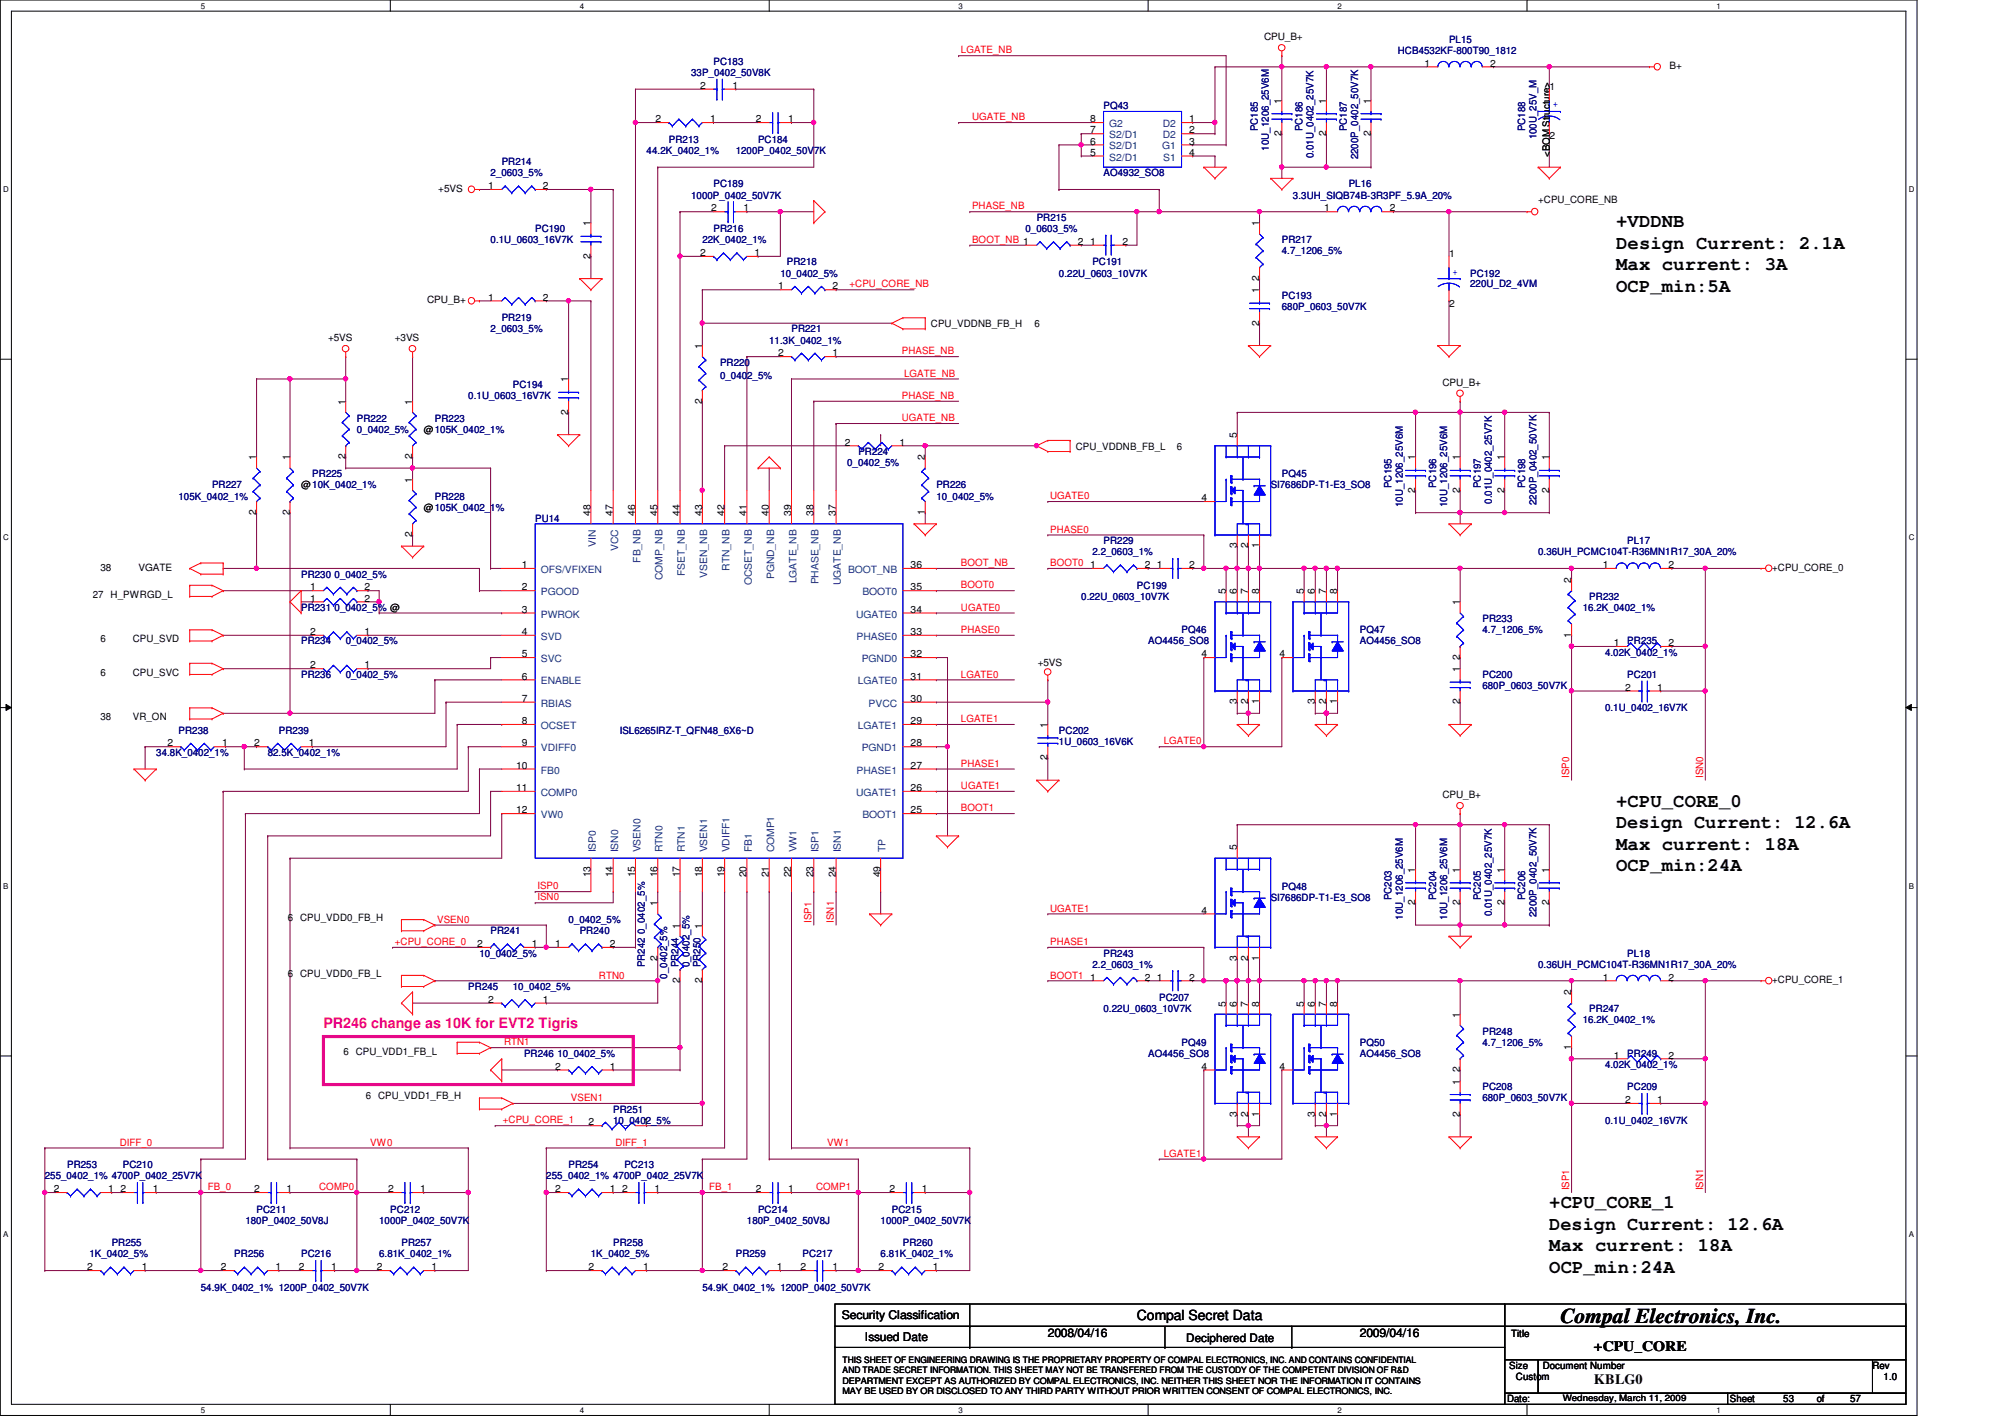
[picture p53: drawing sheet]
<svg xmlns="http://www.w3.org/2000/svg" width="297mm" height="210mm" viewBox="0 0 297 210" stroke-linecap="round" stroke-linejoin="round" font-family="sans-serif">
<defs><g id="words">
<text font-size="3.1" x="231.2" y="196">Compal Electronics, Inc.</text>
<g font-size="2.8">
<text x="239.4" y="33.7">+VDDNB</text>
<text x="239.4" y="36.9">Design Current: 2.1A</text>
<text x="239.4" y="40">Max current: 3A</text>
<text x="239.4" y="43.2">OCP_min:5A</text>
<text x="239.4" y="119.5">+CPU_CORE_0</text>
<text x="239.4" y="122.7">Design Current: 12.6A</text>
<text x="239.4" y="125.9">Max current: 18A</text>
<text x="239.4" y="129.1">OCP_min:24A</text>
<text x="229.5" y="179">+CPU_CORE_1</text>
<text x="229.5" y="182.2">Design Current: 12.6A</text>
<text x="229.5" y="185.3">Max current: 18A</text>
<text x="229.5" y="188.5">OCP_min:24A</text>
</g>
<text font-size="2.1" fill="#ff0080" x="47.9" y="152.2">PR246 change as 10K for EVT2 Tigris</text>
<g font-size="2.1">
<text x="168.4" y="195.6">Compal Secret Data</text>
<text x="236.1" y="200.1">+CPU_CORE</text>
<text x="236.1" y="205">KBLG0</text>
</g>
<g font-size="1.8">
<text x="124.7" y="195.5">Security Classification</text>
<text x="128.1" y="198.6">Issued Date</text>
<text x="155.2" y="198.1">2008/04/16</text>
<text x="201.5" y="198.1">2009/04/16</text>
</g>
<text font-size="1.7" x="175.7" y="198.8">Deciphered Date</text>
<g font-size="1.5">
<text x="187.3" y="6">CPU_B+</text>
<text x="211" y="9.9">1</text>
<text x="220.8" y="9.9">2</text>
<text x="247.4" y="10.3">B+</text>
<text x="103.7" y="13.2">2</text>
<text x="108.5" y="13.2">1</text>
<text x="189.9" y="15.4" transform="rotate(-90 189.9 15.4)">1</text>
<text x="196.5" y="15.4" transform="rotate(-90 196.5 15.4)">1</text>
<text x="203.1" y="15.4" transform="rotate(-90 203.1 15.4)">1</text>
<text x="229.6" y="13.4">1</text>
<text x="97.1" y="18.1">2</text>
<text x="105.2" y="18.1">1</text>
<text x="112" y="18.1">2</text>
<text x="116.8" y="18.1">1</text>
<text x="161.5" y="18.1">8</text>
<text x="161.5" y="23.1">5</text>
<text x="161.5" y="19.8">7</text>
<text x="161.5" y="21.4">6</text>
<text x="176.2" y="19.8">2</text>
<text x="176.2" y="21.4">3</text>
<text x="176.2" y="18.1">1</text>
<text x="176.2" y="23.1">4</text>
<text x="189.9" y="20.2" transform="rotate(-90 189.9 20.2)">2</text>
<text x="196.5" y="20.2" transform="rotate(-90 196.5 20.2)">2</text>
<text x="203.1" y="20.2" transform="rotate(-90 203.1 20.2)">2</text>
<text x="229.6" y="20.7">2</text>
<text x="229.6" y="23.3" transform="rotate(-90 229.6 23.3)">&lt;BOM Structure&gt;</text>
<text x="64.9" y="28.4">+5VS</text>
<text x="72.3" y="28">1</text>
<text x="80.4" y="28">2</text>
<text x="87.5" y="33.5" transform="rotate(-90 87.5 33.5)">1</text>
<text x="105.4" y="31.3">2</text>
<text x="110.1" y="31.3">1</text>
<text x="186.6" y="33.5" transform="rotate(-90 186.6 33.5)">1</text>
<text x="196.2" y="31.3">1</text>
<text x="205.9" y="31.3">2</text>
<text x="227.9" y="30.1">+CPU_CORE_NB</text>
<text x="87.5" y="38.3" transform="rotate(-90 87.5 38.3)">2</text>
<text x="103.7" y="37.9">2</text>
<text x="111.8" y="37.9">1</text>
<text x="159.7" y="36.3">2</text>
<text x="161.5" y="36.3">1</text>
<text x="166.3" y="36.3">2</text>
<text x="186.6" y="41.6" transform="rotate(-90 186.6 41.6)">2</text>
<text x="214.7" y="38.1">1</text>
<text x="63.3" y="45">CPU_B+</text>
<text x="72.3" y="44.5">1</text>
<text x="80.4" y="44.5">2</text>
<text x="115.3" y="42.9">1</text>
<text x="123.4" y="42.9">2</text>
<text x="186.6" y="43.4" transform="rotate(-90 186.6 43.4)">1</text>
<text x="214.7" y="45.4">2</text>
<text x="48.6" y="50.5">+5VS</text>
<text x="58.5" y="50.5">+3VS</text>
<text x="104" y="51.7" transform="rotate(-90 104 51.7)">1</text>
<text x="115.3" y="52.8">2</text>
<text x="123.4" y="52.8">1</text>
<text x="137.9" y="48.4">CPU_VDDNB_FB_H</text>
<text x="153.2" y="48.4">6</text>
<text x="186.6" y="48.2" transform="rotate(-90 186.6 48.2)">2</text>
<text x="51.2" y="59.9" transform="rotate(-90 51.2 59.9)">1</text>
<text x="61.1" y="59.9" transform="rotate(-90 61.1 59.9)">1</text>
<text x="84.2" y="56.6" transform="rotate(-90 84.2 56.6)">1</text>
<text x="104" y="59.8" transform="rotate(-90 104 59.8)">2</text>
<text x="213.7" y="57.1">CPU_B+</text>
<text x="62.8" y="64.1">@105K_0402_1%</text>
<text x="84.2" y="61.4" transform="rotate(-90 84.2 61.4)">2</text>
<text x="125.2" y="66">2</text>
<text x="133.3" y="66">1</text>
<text x="183.3" y="64.9" transform="rotate(-90 183.3 64.9)">5</text>
<text x="38" y="68.2" transform="rotate(-90 38 68.2)">1</text>
<text x="42.9" y="68.2" transform="rotate(-90 42.9 68.2)">1</text>
<text x="51.2" y="68" transform="rotate(-90 51.2 68)">2</text>
<text x="61.1" y="71.5" transform="rotate(-90 61.1 71.5)">1</text>
<text x="61.1" y="68" transform="rotate(-90 61.1 68)">2</text>
<text x="137" y="68.2" transform="rotate(-90 137 68.2)">2</text>
<text x="159.4" y="66.6">CPU_VDDNB_FB_L</text>
<text x="174.4" y="66.6">6</text>
<text x="209.7" y="68.2" transform="rotate(-90 209.7 68.2)">1</text>
<text x="216.3" y="68.2" transform="rotate(-90 216.3 68.2)">1</text>
<text x="222.9" y="68.2" transform="rotate(-90 222.9 68.2)">1</text>
<text x="229.5" y="68.2" transform="rotate(-90 229.5 68.2)">1</text>
<text x="38" y="76.3" transform="rotate(-90 38 76.3)">2</text>
<text x="42.9" y="76.3" transform="rotate(-90 42.9 76.3)">2</text>
<text x="44.6" y="72.3">@10K_0402_1%</text>
<text x="62.8" y="75.6">@105K_0402_1%</text>
<text x="87.5" y="76.5" transform="rotate(-90 87.5 76.5)">48</text>
<text x="90.8" y="76.5" transform="rotate(-90 90.8 76.5)">47</text>
<text x="94.1" y="76.5" transform="rotate(-90 94.1 76.5)">46</text>
<text x="97.4" y="76.5" transform="rotate(-90 97.4 76.5)">45</text>
<text x="100.7" y="76.5" transform="rotate(-90 100.7 76.5)">44</text>
<text x="104" y="76.5" transform="rotate(-90 104 76.5)">43</text>
<text x="107.3" y="76.5" transform="rotate(-90 107.3 76.5)">42</text>
<text x="110.6" y="76.5" transform="rotate(-90 110.6 76.5)">41</text>
<text x="113.9" y="76.5" transform="rotate(-90 113.9 76.5)">40</text>
<text x="117.2" y="76.5" transform="rotate(-90 117.2 76.5)">39</text>
<text x="120.5" y="76.5" transform="rotate(-90 120.5 76.5)">38</text>
<text x="123.8" y="76.5" transform="rotate(-90 123.8 76.5)">37</text>
<text x="137" y="76.3" transform="rotate(-90 137 76.3)">1</text>
<text x="178" y="74.3">4</text>
<text x="209.7" y="73" transform="rotate(-90 209.7 73)">2</text>
<text x="216.3" y="73" transform="rotate(-90 216.3 73)">2</text>
<text x="222.9" y="73" transform="rotate(-90 222.9 73)">2</text>
<text x="229.5" y="73" transform="rotate(-90 229.5 73)">2</text>
<text x="61.1" y="79.6" transform="rotate(-90 61.1 79.6)">2</text>
<text x="183.3" y="81.2" transform="rotate(-90 183.3 81.2)">3</text>
<text x="184.9" y="81.2" transform="rotate(-90 184.9 81.2)">2</text>
<text x="186.6" y="81.2" transform="rotate(-90 186.6 81.2)">1</text>
<text x="13.8" y="88.5">27 H_PWRGD_L</text>
<text x="14.9" y="84.6">38</text>
<text x="20.5" y="84.6">VGATE</text>
<text x="45.9" y="87.5">1</text>
<text x="45.9" y="89.1">1</text>
<text x="54" y="87.5">2</text>
<text x="54" y="89.1">2</text>
<text x="77.3" y="84.2">1</text>
<text x="77.3" y="87.5">2</text>
<text x="134.9" y="87.5">35</text>
<text x="134.9" y="84.2">36</text>
<text x="161.5" y="84.2">1</text>
<text x="169.6" y="84.2">2</text>
<text x="171.4" y="84.2">1</text>
<text x="176.2" y="84.2">2</text>
<text x="181.6" y="88" transform="rotate(-90 181.6 88)">5</text>
<text x="183.3" y="88" transform="rotate(-90 183.3 88)">6</text>
<text x="184.9" y="88" transform="rotate(-90 184.9 88)">7</text>
<text x="186.6" y="88" transform="rotate(-90 186.6 88)">8</text>
<text x="193.2" y="88" transform="rotate(-90 193.2 88)">5</text>
<text x="194.8" y="88" transform="rotate(-90 194.8 88)">6</text>
<text x="196.5" y="88" transform="rotate(-90 196.5 88)">7</text>
<text x="198.1" y="88" transform="rotate(-90 198.1 88)">8</text>
<text x="216.3" y="89.7" transform="rotate(-90 216.3 89.7)">1</text>
<text x="232.8" y="86.4" transform="rotate(-90 232.8 86.4)">2</text>
<text x="237.4" y="84.2">1</text>
<text x="247.2" y="84.2">2</text>
<text x="262.5" y="84.6">+CPU_CORE_0</text>
<text x="14.9" y="95.1">6</text>
<text x="19.7" y="95.1">CPU_SVD</text>
<text x="45.9" y="94.1">2</text>
<text x="54" y="94.1">1</text>
<text x="77.3" y="90.8">3</text>
<text x="77.3" y="94.1">4</text>
<text x="134.9" y="94.1">33</text>
<text x="134.9" y="90.8">34</text>
<text x="232.8" y="94.4" transform="rotate(-90 232.8 94.4)">1</text>
<text x="239.1" y="95.7">1</text>
<text x="247.2" y="95.7">2</text>
<text x="14.9" y="100.1">6</text>
<text x="19.7" y="100.1">CPU_SVC</text>
<text x="45.9" y="99">2</text>
<text x="54" y="99">1</text>
<text x="77.3" y="97.4">5</text>
<text x="77.3" y="100.7">6</text>
<text x="134.9" y="100.7">31</text>
<text x="134.9" y="97.4">32</text>
<text x="153.8" y="98.6">+5VS</text>
<text x="178" y="97.4">4</text>
<text x="189.6" y="97.4">4</text>
<text x="216.3" y="99.6" transform="rotate(-90 216.3 99.6)">1</text>
<text x="216.3" y="97.7" transform="rotate(-90 216.3 97.7)">2</text>
<text x="14.9" y="106.7">38</text>
<text x="19.7" y="106.7">VR_ON</text>
<text x="77.3" y="107.3">8</text>
<text x="77.3" y="104">7</text>
<text x="134.9" y="107.3">29</text>
<text x="134.9" y="104">30</text>
<text x="155.2" y="107.8" transform="rotate(-90 155.2 107.8)">1</text>
<text x="183.3" y="104.4" transform="rotate(-90 183.3 104.4)">3</text>
<text x="184.9" y="104.4" transform="rotate(-90 184.9 104.4)">2</text>
<text x="186.6" y="104.4" transform="rotate(-90 186.6 104.4)">1</text>
<text x="194.8" y="104.4" transform="rotate(-90 194.8 104.4)">3</text>
<text x="196.5" y="104.4" transform="rotate(-90 196.5 104.4)">2</text>
<text x="198.1" y="104.4" transform="rotate(-90 198.1 104.4)">1</text>
<text x="216.3" y="104.4" transform="rotate(-90 216.3 104.4)">2</text>
<text x="240.7" y="102.3">2</text>
<text x="245.5" y="102.3">1</text>
<text x="24.8" y="110.6">2</text>
<text x="32.9" y="110.6">1</text>
<text x="37.7" y="110.6">2</text>
<text x="45.8" y="110.6">1</text>
<text x="76.5" y="113.9">10</text>
<text x="77.3" y="110.6">9</text>
<text x="134.9" y="113.9">27</text>
<text x="134.9" y="110.6">28</text>
<text x="155.2" y="112.6" transform="rotate(-90 155.2 112.6)">2</text>
<text x="76.5" y="117.2">11</text>
<text x="134.9" y="117.2">26</text>
<text x="213.7" y="118.2">CPU_B+</text>
<text x="76.5" y="120.5">12</text>
<text x="134.9" y="120.5">25</text>
<text x="183.3" y="126" transform="rotate(-90 183.3 126)">5</text>
<text x="87.5" y="130" transform="rotate(-90 87.5 130)">13</text>
<text x="90.8" y="130" transform="rotate(-90 90.8 130)">14</text>
<text x="94.1" y="130" transform="rotate(-90 94.1 130)">15</text>
<text x="97.4" y="130" transform="rotate(-90 97.4 130)">16</text>
<text x="100.7" y="130" transform="rotate(-90 100.7 130)">17</text>
<text x="104" y="130" transform="rotate(-90 104 130)">18</text>
<text x="107.3" y="130" transform="rotate(-90 107.3 130)">19</text>
<text x="110.6" y="130" transform="rotate(-90 110.6 130)">20</text>
<text x="113.9" y="130" transform="rotate(-90 113.9 130)">21</text>
<text x="117.2" y="130" transform="rotate(-90 117.2 130)">22</text>
<text x="120.5" y="130" transform="rotate(-90 120.5 130)">23</text>
<text x="123.8" y="130" transform="rotate(-90 123.8 130)">24</text>
<text x="130.4" y="130" transform="rotate(-90 130.4 130)">49</text>
<text x="209.7" y="129.3" transform="rotate(-90 209.7 129.3)">1</text>
<text x="216.3" y="129.3" transform="rotate(-90 216.3 129.3)">1</text>
<text x="222.9" y="129.3" transform="rotate(-90 222.9 129.3)">1</text>
<text x="229.5" y="129.3" transform="rotate(-90 229.5 129.3)">1</text>
<text x="42.6" y="136.4">6 CPU_VDD0_FB_H</text>
<text x="97.4" y="134.2" transform="rotate(-90 97.4 134.2)">1</text>
<text x="100.7" y="137.5" transform="rotate(-90 100.7 137.5)">1</text>
<text x="104" y="137.5" transform="rotate(-90 104 137.5)">1</text>
<text x="178" y="135.3">4</text>
<text x="209.7" y="134.1" transform="rotate(-90 209.7 134.1)">2</text>
<text x="216.3" y="134.1" transform="rotate(-90 216.3 134.1)">2</text>
<text x="222.9" y="134.1" transform="rotate(-90 222.9 134.1)">2</text>
<text x="229.5" y="134.1" transform="rotate(-90 229.5 134.1)">2</text>
<text x="70.7" y="140.3">2</text>
<text x="78.8" y="140.3">1</text>
<text x="82.3" y="140.3">1</text>
<text x="90.3" y="140.3">2</text>
<text x="97.4" y="142.3" transform="rotate(-90 97.4 142.3)">2</text>
<text x="183.3" y="142.3" transform="rotate(-90 183.3 142.3)">3</text>
<text x="184.9" y="142.3" transform="rotate(-90 184.9 142.3)">2</text>
<text x="186.6" y="142.3" transform="rotate(-90 186.6 142.3)">1</text>
<text x="42.6" y="144.7">6 CPU_VDD0_FB_L</text>
<text x="72.3" y="148.5">2</text>
<text x="80.4" y="148.5">1</text>
<text x="100.7" y="145.6" transform="rotate(-90 100.7 145.6)">2</text>
<text x="104" y="145.6" transform="rotate(-90 104 145.6)">2</text>
<text x="161.5" y="145.2">1</text>
<text x="169.6" y="145.2">2</text>
<text x="171.4" y="145.2">1</text>
<text x="176.2" y="145.2">2</text>
<text x="181.6" y="149.1" transform="rotate(-90 181.6 149.1)">5</text>
<text x="183.3" y="149.1" transform="rotate(-90 183.3 149.1)">6</text>
<text x="184.9" y="149.1" transform="rotate(-90 184.9 149.1)">7</text>
<text x="186.6" y="149.1" transform="rotate(-90 186.6 149.1)">8</text>
<text x="193.2" y="149.1" transform="rotate(-90 193.2 149.1)">5</text>
<text x="194.8" y="149.1" transform="rotate(-90 194.8 149.1)">6</text>
<text x="196.5" y="149.1" transform="rotate(-90 196.5 149.1)">7</text>
<text x="198.1" y="149.1" transform="rotate(-90 198.1 149.1)">8</text>
<text x="232.8" y="147.4" transform="rotate(-90 232.8 147.4)">2</text>
<text x="237.4" y="145.2">1</text>
<text x="247.2" y="145.2">2</text>
<text x="262.5" y="145.7">+CPU_CORE_1</text>
<text x="216.3" y="150.7" transform="rotate(-90 216.3 150.7)">1</text>
<text x="232.8" y="155.5" transform="rotate(-90 232.8 155.5)">1</text>
<text x="50.9" y="156.2">6 CPU_VDD1_FB_L</text>
<text x="82.3" y="158.5">2</text>
<text x="90.3" y="158.5">1</text>
<text x="178" y="158.5">4</text>
<text x="189.6" y="158.5">4</text>
<text x="216.3" y="160.7" transform="rotate(-90 216.3 160.7)">1</text>
<text x="216.3" y="158.8" transform="rotate(-90 216.3 158.8)">2</text>
<text x="239.1" y="156.8">1</text>
<text x="247.2" y="156.8">2</text>
<text x="54.2" y="162.8">6 CPU_VDD1_FB_H</text>
<text x="87.2" y="166.7">2</text>
<text x="95.3" y="166.7">1</text>
<text x="183.3" y="165.4" transform="rotate(-90 183.3 165.4)">3</text>
<text x="184.9" y="165.4" transform="rotate(-90 184.9 165.4)">2</text>
<text x="186.6" y="165.4" transform="rotate(-90 186.6 165.4)">1</text>
<text x="194.8" y="165.4" transform="rotate(-90 194.8 165.4)">3</text>
<text x="196.5" y="165.4" transform="rotate(-90 196.5 165.4)">2</text>
<text x="198.1" y="165.4" transform="rotate(-90 198.1 165.4)">1</text>
<text x="216.3" y="165.4" transform="rotate(-90 216.3 165.4)">2</text>
<text x="240.7" y="163.4">2</text>
<text x="245.5" y="163.4">1</text>
<text x="8" y="176.6">2</text>
<text x="16" y="176.6">1</text>
<text x="17.9" y="176.6">2</text>
<text x="22.6" y="176.6">1</text>
<text x="37.7" y="176.6">2</text>
<text x="42.5" y="176.6">1</text>
<text x="57.5" y="176.6">2</text>
<text x="62.3" y="176.6">1</text>
<text x="82.3" y="176.6">2</text>
<text x="90.3" y="176.6">1</text>
<text x="92.2" y="176.6">2</text>
<text x="96.9" y="176.6">1</text>
<text x="112" y="176.6">2</text>
<text x="116.8" y="176.6">1</text>
<text x="131.8" y="176.6">2</text>
<text x="136.6" y="176.6">1</text>
<text x="12.9" y="188.2">2</text>
<text x="21" y="188.2">1</text>
<text x="32.7" y="188.2">2</text>
<text x="40.8" y="188.2">1</text>
<text x="44.3" y="188.2">2</text>
<text x="49.1" y="188.2">1</text>
<text x="55.8" y="188.2">2</text>
<text x="63.9" y="188.2">1</text>
<text x="87.2" y="188.2">2</text>
<text x="95.3" y="188.2">1</text>
<text x="107" y="188.2">2</text>
<text x="115.1" y="188.2">1</text>
<text x="118.6" y="188.2">2</text>
<text x="123.4" y="188.2">1</text>
<text x="130.1" y="188.2">2</text>
<text x="138.2" y="188.2">1</text>
<text x="223.9" y="198">Title</text>
<text x="223.6" y="202.8">Size</text>
<text x="228.6" y="202.8">Document Number</text>
<text x="277.4" y="202.8">Rev</text>
<text x="223.3" y="207.7">Date:</text>
<text x="224.6" y="204.4">Custom</text>
<text x="256.3" y="207.7">Sheet</text>
<text x="264.2" y="207.7">53</text>
<text x="269.2" y="207.7">of</text>
<text x="274.1" y="207.7">57</text>
<text x="279.1" y="204.4">1.0</text>
</g>
<g font-size="1.5" fill="#000080">
<text x="102.4" y="11.3">33P_0402_50V8K</text>
<text x="105.7" y="9.6">PC183</text>
<text x="207.1" y="8">HCB4532KF-800T90_1812</text>
<text x="214.7" y="6.3">PL15</text>
<text x="163.5" y="16.2">PQ43</text>
<text x="95.8" y="22.8">44.2K_0402_1%</text>
<text x="99.1" y="21.2">PR213</text>
<text x="109" y="22.8">1200P_0402_50V7K</text>
<text x="112.3" y="21.2">PC184</text>
<text x="186.3" y="19.5" transform="rotate(-90 186.3 19.5)">PC185</text>
<text x="188" y="22.3" transform="rotate(-90 188 22.3)">10U_1206_25V6M</text>
<text x="193" y="19.5" transform="rotate(-90 193 19.5)">PC186</text>
<text x="194.6" y="23.5" transform="rotate(-90 194.6 23.5)">0.01U_0402_25V7K</text>
<text x="199.6" y="19.5" transform="rotate(-90 199.6 19.5)">PC187</text>
<text x="201.2" y="23.6" transform="rotate(-90 201.2 23.6)">2200P_0402_50V7K</text>
<text x="226" y="19.5" transform="rotate(-90 226 19.5)">PC188</text>
<text x="227.6" y="20.7" transform="rotate(-90 227.6 20.7)">100U_25V_M</text>
<text x="72.7" y="26.1">2_0603_5%</text>
<text x="74.3" y="24.5">PR214</text>
<text x="102.4" y="29.4">1000P_0402_50V7K</text>
<text x="105.7" y="27.8">PC189</text>
<text x="163.5" y="26.1">AO4932_SO8</text>
<text x="191.6" y="29.4">3.3UH_SIQB74B-3R3PF_5.9A_20%</text>
<text x="199.8" y="27.8">PL16</text>
<text x="79.3" y="34.4">PC190</text>
<text x="105.7" y="34.4">PR216</text>
<text x="151.9" y="34.4">0_0603_5%</text>
<text x="153.6" y="32.7">PR215</text>
<text x="72.7" y="36">0.1U_0603_16V7K</text>
<text x="104.1" y="36">22K_0402_1%</text>
<text x="115.6" y="41">10_0402_5%</text>
<text x="116.6" y="39.3">PR218</text>
<text x="156.9" y="41">0.22U_0603_10V7K</text>
<text x="161.8" y="39.3">PC191</text>
<text x="189.9" y="36">PR217</text>
<text x="189.9" y="37.7">4.7_1206_5%</text>
<text x="217.8" y="41">PC192</text>
<text x="74.3" y="47.6">PR219</text>
<text x="189.9" y="44.3">PC193</text>
<text x="189.9" y="45.9">680P_0603_50V7K</text>
<text x="217.8" y="42.5">220U_D2_4VM</text>
<text x="72.7" y="49.2">2_0603_5%</text>
<text x="114" y="50.9">11.3K_0402_1%</text>
<text x="117.3" y="49.2">PR221</text>
<text x="69.4" y="59.1">0.1U_0603_16V7K</text>
<text x="76" y="57.5">PC194</text>
<text x="106.7" y="54.2">PR220</text>
<text x="106.7" y="56.2">0_0402_5%</text>
<text x="52.9" y="62.4">PR222</text>
<text x="52.9" y="64.1">0_0402_5%</text>
<text x="64.4" y="62.4">PR223</text>
<text x="46.3" y="70.7">PR225</text>
<text x="125.5" y="69">0_0402_5%</text>
<text x="127.2" y="67.4">PR224</text>
<text x="189.9" y="70.7">PQ45</text>
<text x="26.5" y="74">105K_0402_1%</text>
<text x="31.4" y="72.3">PR227</text>
<text x="64.4" y="74">PR228</text>
<text x="79.3" y="77.3">PU14</text>
<text x="138.7" y="72.3">PR226</text>
<text x="138.7" y="74">10_0402_5%</text>
<text x="188.3" y="72.3">SI7686DP-T1-E3_SO8</text>
<text x="206.2" y="72.3" transform="rotate(-90 206.2 72.3)">PC195</text>
<text x="207.8" y="75.1" transform="rotate(-90 207.8 75.1)">10U_1206_25V6M</text>
<text x="212.8" y="72.3" transform="rotate(-90 212.8 72.3)">PC196</text>
<text x="214.4" y="75.1" transform="rotate(-90 214.4 75.1)">10U_1206_25V6M</text>
<text x="219.4" y="72.3" transform="rotate(-90 219.4 72.3)">PC197</text>
<text x="221" y="74.6" transform="rotate(-90 221 74.6)">0.01U_0402_25V7K</text>
<text x="226" y="72.3" transform="rotate(-90 226 72.3)">PC198</text>
<text x="227.6" y="74.8" transform="rotate(-90 227.6 74.8)">2200P_0402_50V7K</text>
<text x="161.8" y="82.3">2.2_0603_1%</text>
<text x="163.5" y="80.6">PR229</text>
<text x="227.9" y="82.3">0.36UH_PCMC104T-R36MN1R17_30A_20%</text>
<text x="241.1" y="80.6">PL17</text>
<text x="44.6" y="85.6">PR230 0_0402_5%</text>
<text x="160.2" y="88.9">0.22U_0603_10V7K</text>
<text x="168.4" y="87.2">PC199</text>
<text x="235.5" y="88.9">PR232</text>
<text x="44.6" y="95.5">PR234</text>
<text x="44.6" y="90.5">PR231 0_0402_5% @</text>
<text x="51.2" y="95.5">0_0402_5%</text>
<text x="170.1" y="95.5">AO4456_SO8</text>
<text x="175" y="93.8">PQ46</text>
<text x="201.5" y="93.8">PQ47</text>
<text x="201.5" y="95.5">AO4456_SO8</text>
<text x="219.6" y="92.2">PR233</text>
<text x="219.6" y="93.8">4.7_1206_5%</text>
<text x="234.5" y="90.5">16.2K_0402_1%</text>
<text x="241.1" y="95.5">PR235</text>
<text x="44.6" y="100.4">PR236</text>
<text x="51.2" y="100.4">0_0402_5%</text>
<text x="219.6" y="100.4">PC200</text>
<text x="237.8" y="97.1">4.02K_0402_1%</text>
<text x="241.1" y="100.4">PC201</text>
<text x="219.6" y="102.1">680P_0603_50V7K</text>
<text x="237.8" y="105.4">0.1U_0402_16V7K</text>
<text x="23.2" y="112">34.8K_0402_1%</text>
<text x="26.5" y="108.7">PR238</text>
<text x="39.7" y="112">82.5K_0402_1%</text>
<text x="41.3" y="108.7">PR239</text>
<text x="91.8" y="108.7">ISL6265IRZ-T_QFN48_6X6~D</text>
<text x="156.9" y="108.7">PC202</text>
<text x="156.9" y="110.3">1U_0603_16V6K</text>
<text x="189.9" y="131.8">PQ48</text>
<text x="84.2" y="136.7">0_0402_5%</text>
<text x="188.3" y="133.4">SI7686DP-T1-E3_SO8</text>
<text x="206.2" y="133.4" transform="rotate(-90 206.2 133.4)">PC203</text>
<text x="207.8" y="136.2" transform="rotate(-90 207.8 136.2)">10U_1206_25V6M</text>
<text x="212.8" y="133.4" transform="rotate(-90 212.8 133.4)">PC204</text>
<text x="214.4" y="136.2" transform="rotate(-90 214.4 136.2)">10U_1206_25V6M</text>
<text x="219.4" y="133.4" transform="rotate(-90 219.4 133.4)">PC205</text>
<text x="221" y="135.7" transform="rotate(-90 221 135.7)">0.01U_0402_25V7K</text>
<text x="226" y="133.4" transform="rotate(-90 226 133.4)">PC206</text>
<text x="227.6" y="135.9" transform="rotate(-90 227.6 135.9)">2200P_0402_50V7K</text>
<text x="71" y="141.7">10_0402_5%</text>
<text x="72.7" y="138.4">PR241</text>
<text x="85.9" y="138.4">PR240</text>
<text x="95.5" y="143.3" transform="rotate(-90 95.5 143.3)">PR242 0_0402_5%</text>
<text x="100.5" y="143.3" transform="rotate(-90 100.5 143.3)">PR244</text>
<text x="102.1" y="143.3" transform="rotate(-90 102.1 143.3)">0_0402_5%</text>
<text x="103.8" y="143.3" transform="rotate(-90 103.8 143.3)">PR250</text>
<text x="161.8" y="143.3">2.2_0603_1%</text>
<text x="163.5" y="141.7">PR243</text>
<text x="227.9" y="143.3">0.36UH_PCMC104T-R36MN1R17_30A_20%</text>
<text x="241.1" y="141.7">PL18</text>
<text x="69.4" y="146.6">PR245</text>
<text x="76" y="146.6">10_0402_5%</text>
<text x="98.8" y="144.9" transform="rotate(-90 98.8 144.9)">0_0402_5%</text>
<text x="163.5" y="149.9">0.22U_0603_10V7K</text>
<text x="171.7" y="148.3">PC207</text>
<text x="235.5" y="149.9">PR247</text>
<text x="175" y="154.9">PQ49</text>
<text x="201.5" y="154.9">PQ50</text>
<text x="219.6" y="153.2">PR248</text>
<text x="219.6" y="154.9">4.7_1206_5%</text>
<text x="234.5" y="151.6">16.2K_0402_1%</text>
<text x="77.6" y="156.5">PR246 10_0402_5%</text>
<text x="170.1" y="156.5">AO4456_SO8</text>
<text x="201.5" y="156.5">AO4456_SO8</text>
<text x="219.6" y="161.5">PC208</text>
<text x="237.8" y="158.2">4.02K_0402_1%</text>
<text x="241.1" y="156.5">PR249</text>
<text x="241.1" y="161.5">PC209</text>
<text x="90.8" y="164.8">PR251</text>
<text x="90.8" y="166.5">10_0402_5%</text>
<text x="219.6" y="163.2">680P_0603_50V7K</text>
<text x="237.8" y="166.5">0.1U_0402_16V7K</text>
<text x="9.9" y="173.1">PR253</text>
<text x="18.2" y="173.1">PC210</text>
<text x="84.2" y="173.1">PR254</text>
<text x="92.5" y="173.1">PC213</text>
<text x="6.6" y="174.7">255_0402_1% 4700P_0402_25V7K</text>
<text x="38" y="179.7">PC211</text>
<text x="57.8" y="179.7">PC212</text>
<text x="80.9" y="174.7">255_0402_1% 4700P_0402_25V7K</text>
<text x="112.3" y="179.7">PC214</text>
<text x="132.1" y="179.7">PC215</text>
<text x="16.5" y="184.6">PR255</text>
<text x="36.4" y="181.3">180P_0402_50V8J</text>
<text x="56.2" y="181.3">1000P_0402_50V7K</text>
<text x="59.5" y="184.6">PR257</text>
<text x="90.8" y="184.6">PR258</text>
<text x="110.7" y="181.3">180P_0402_50V8J</text>
<text x="130.5" y="181.3">1000P_0402_50V7K</text>
<text x="133.8" y="184.6">PR260</text>
<text x="13.2" y="186.3">1K_0402_5%</text>
<text x="29.8" y="191.2">54.9K_0402_1% 1200P_0402_50V7K</text>
<text x="34.7" y="186.3">PR256</text>
<text x="44.6" y="186.3">PC216</text>
<text x="56.2" y="186.3">6.81K_0402_1%</text>
<text x="87.5" y="186.3">1K_0402_5%</text>
<text x="104.1" y="191.2">54.9K_0402_1% 1200P_0402_50V7K</text>
<text x="109" y="186.3">PR259</text>
<text x="118.9" y="186.3">PC217</text>
<text x="130.5" y="186.3">6.81K_0402_1%</text>
</g>
<g font-size="1.5" fill="#f00">
<text x="142.4" y="7.9">LGATE_NB</text>
<text x="144" y="17.8">UGATE_NB</text>
<text x="144" y="36">BOOT_NB 1</text>
<text x="144" y="31">PHASE_NB</text>
<text x="125.9" y="42.6">+CPU_CORE_NB</text>
<text x="133.6" y="52.5">PHASE_NB</text>
<text x="133.6" y="59.1">PHASE_NB</text>
<text x="133.9" y="55.8">LGATE_NB</text>
<text x="133.6" y="62.4">UGATE_NB</text>
<text x="155.6" y="74">UGATE0</text>
<text x="142.4" y="83.9">BOOT_NB</text>
<text x="155.6" y="83.9">BOOT0</text>
<text x="155.6" y="78.9">PHASE0</text>
<text x="142.4" y="87.2">BOOT0</text>
<text x="142.4" y="90.5">UGATE0</text>
<text x="142.4" y="93.8">PHASE0</text>
<text x="142.4" y="100.4">LGATE0</text>
<text x="142.4" y="107">LGATE1</text>
<text x="142.4" y="113.6">PHASE1</text>
<text x="172.4" y="110.3">LGATE0</text>
<text x="142.4" y="116.9">UGATE1</text>
<text x="232.5" y="115.2" transform="rotate(-90 232.5 115.2)">ISP0</text>
<text x="252.3" y="115.2" transform="rotate(-90 252.3 115.2)">ISN0</text>
<text x="142.4" y="120.2">BOOT1</text>
<text x="79.6" y="131.7">ISP0</text>
<text x="64.8" y="136.7">VSEN0</text>
<text x="79.6" y="133.4">ISN0</text>
<text x="120.2" y="136.7" transform="rotate(-90 120.2 136.7)">ISP1</text>
<text x="123.5" y="136.7" transform="rotate(-90 123.5 136.7)">ISN1</text>
<text x="155.6" y="135">UGATE1</text>
<text x="58.5" y="140">+CPU_CORE_0</text>
<text x="155.6" y="140">PHASE1</text>
<text x="88.7" y="144.9">RTN0</text>
<text x="155.6" y="144.9">BOOT1</text>
<text x="74.7" y="154.9">RTN1</text>
<text x="74.5" y="166.4">+CPU_CORE_1</text>
<text x="84.6" y="163.1">VSEN1</text>
<text x="17.7" y="169.7">DIFF_0</text>
<text x="54.9" y="169.7">VW0</text>
<text x="91.2" y="169.7">DIFF_1</text>
<text x="122.6" y="169.7">VW1</text>
<text x="172.4" y="171.4">LGATE1</text>
<text x="30.8" y="176.3">FB_0</text>
<text x="47.3" y="176.3">COMP0</text>
<text x="105.1" y="176.3">FB_1</text>
<text x="120.9" y="176.3">COMP1</text>
<text x="232.5" y="176.3" transform="rotate(-90 232.5 176.3)">ISP1</text>
<text x="252.3" y="176.3" transform="rotate(-90 252.3 176.3)">ISN1</text>
</g>
<g font-size="1.5" fill="#00f">
<text x="230" y="15.9">+</text>
<text x="215.2" y="40.7">+</text>
</g>
<g font-size="1.5" fill="#004080">
<text x="164.3" y="18.8">G2</text>
<text x="164.3" y="23.8">S2/D1</text>
<text x="164.3" y="20.5">S2/D1</text>
<text x="164.3" y="22.1">S2/D1</text>
<text x="172.2" y="22.1">G1</text>
<text x="172.3" y="20.5">D2</text>
<text x="172.3" y="18.8">D2</text>
<text x="172.3" y="23.8">S1</text>
<text x="88.3" y="81" transform="rotate(-90 88.3 81)">VIN</text>
<text x="91.6" y="81.7" transform="rotate(-90 91.6 81.7)">VCC</text>
<text x="94.9" y="83.4" transform="rotate(-90 94.9 83.4)">FB_NB</text>
<text x="80.1" y="84.9">OFS/VFIXEN</text>
<text x="80.1" y="88.2">PGOOD</text>
<text x="98.2" y="86" transform="rotate(-90 98.2 86)">COMP_NB</text>
<text x="101.5" y="85.3" transform="rotate(-90 101.5 85.3)">FSET_NB</text>
<text x="104.8" y="85.6" transform="rotate(-90 104.8 85.6)">VSEN_NB</text>
<text x="108.1" y="84.5" transform="rotate(-90 108.1 84.5)">RTN_NB</text>
<text x="111.4" y="86.7" transform="rotate(-90 111.4 86.7)">OCSET_NB</text>
<text x="114.7" y="85.8" transform="rotate(-90 114.7 85.8)">PGND_NB</text>
<text x="118" y="86.4" transform="rotate(-90 118 86.4)">LGATE_NB</text>
<text x="121.3" y="86.6" transform="rotate(-90 121.3 86.6)">PHASE_NB</text>
<text x="124.6" y="86.7" transform="rotate(-90 124.6 86.7)">UGATE_NB</text>
<text x="125.6" y="84.9">BOOT_NB</text>
<text x="127.8" y="88.2">BOOT0</text>
<text x="80.1" y="91.5">PWROK</text>
<text x="80.1" y="94.8">SVD</text>
<text x="126.8" y="91.5">UGATE0</text>
<text x="126.9" y="94.8">PHASE0</text>
<text x="80.1" y="98.1">SVC</text>
<text x="80.1" y="101.4">ENABLE</text>
<text x="127.1" y="101.4">LGATE0</text>
<text x="127.7" y="98.1">PGND0</text>
<text x="80.1" y="108">OCSET</text>
<text x="80.1" y="104.7">RBIAS</text>
<text x="127.1" y="108">LGATE1</text>
<text x="128.7" y="104.7">PVCC</text>
<text x="80.1" y="111.3">VDIFF0</text>
<text x="127.7" y="111.3">PGND1</text>
<text x="80.1" y="117.9">COMP0</text>
<text x="80.1" y="114.6">FB0</text>
<text x="126.8" y="117.9">UGATE1</text>
<text x="126.9" y="114.6">PHASE1</text>
<text x="80.1" y="121.2">VW0</text>
<text x="127.8" y="121.2">BOOT1</text>
<text x="88.3" y="126.3" transform="rotate(-90 88.3 126.3)">ISP0</text>
<text x="91.6" y="126.3" transform="rotate(-90 91.6 126.3)">ISN0</text>
<text x="94.9" y="126.3" transform="rotate(-90 94.9 126.3)">VSEN0</text>
<text x="98.2" y="126.3" transform="rotate(-90 98.2 126.3)">RTN0</text>
<text x="101.5" y="126.3" transform="rotate(-90 101.5 126.3)">RTN1</text>
<text x="104.8" y="126.3" transform="rotate(-90 104.8 126.3)">VSEN1</text>
<text x="108.1" y="126.3" transform="rotate(-90 108.1 126.3)">VDIFF1</text>
<text x="111.4" y="126.3" transform="rotate(-90 111.4 126.3)">FB1</text>
<text x="114.7" y="126.3" transform="rotate(-90 114.7 126.3)">COMP1</text>
<text x="118" y="126.3" transform="rotate(-90 118 126.3)">VW1</text>
<text x="121.3" y="126.3" transform="rotate(-90 121.3 126.3)">ISP1</text>
<text x="124.6" y="126.3" transform="rotate(-90 124.6 126.3)">ISN1</text>
<text x="131.2" y="126.3" transform="rotate(-90 131.2 126.3)">TP</text>
</g>
<g font-size="1.3">
<text x="124.8" y="201.9">THIS SHEET OF ENGINEERING DRAWING IS THE PROPRIETARY PROPERTY OF COMPAL ELECTRONICS, INC. AND CONTAINS CONFIDENTIAL</text>
<text x="124.8" y="203.5">AND TRADE SECRET INFORMATION. THIS SHEET MAY NOT BE TRANSFERED FROM THE CUSTODY OF THE COMPETENT DIVISION OF R&amp;D</text>
<text x="124.8" y="205">DEPARTMENT EXCEPT AS AUTHORIZED BY COMPAL ELECTRONICS, INC. NEITHER THIS SHEET NOR THE INFORMATION IT CONTAINS</text>
<text x="124.8" y="206.5">MAY BE USED BY OR DISCLOSED TO ANY THIRD PARTY WITHOUT PRIOR WRITTEN CONSENT OF COMPAL ELECTRONICS, INC.</text>
<text x="231.5" y="207.6">Wednesday, March 11, 2009</text>
</g>
<g font-size="1.2">
<text x="29.8" y="1.3">5</text>
<text x="85.9" y="1.3">4</text>
<text x="142" y="1.3">3</text>
<text x="198.2" y="1.3">2</text>
<text x="254.3" y="1.3">1</text>
<text x=".5" y="28.5">D</text>
<text x="282.8" y="28.5">D</text>
<text x=".5" y="80.1">C</text>
<text x="282.8" y="80.1">C</text>
<text x=".5" y="131.7">B</text>
<text x="282.8" y="131.7">B</text>
<text x=".5" y="183.3">A</text>
<text x="282.8" y="183.3">A</text>
<text x="29.8" y="209.3">5</text>
<text x="85.9" y="209.3">4</text>
<text x="142" y="209.3">3</text>
<text x="198.2" y="209.3">2</text>
<text x="254.3" y="209.3">1</text>
</g>
</g></defs>
<path d="M0 0h284v209.7h-284zM1.7 1.7h280.7v206.3h-280.7z" fill="none" stroke="#000" stroke-width=".15"/>
<g fill="#fff">
<path d="M29.8 .2h.5v1.3h-.5z"/>
<path d="M29.8 208.2h.5v1.3h-.5z"/>
</g>
<path d="M57.8 0v1.7M57.8 208v1.7" fill="none" stroke="#000" stroke-width=".15"/>
<g fill="#fff">
<path d="M85.9 .2h.6v1.3h-.6z"/>
<path d="M85.9 208.2h.6v1.3h-.6z"/>
</g>
<path d="M114 0v1.7M114 208v1.7" fill="none" stroke="#000" stroke-width=".15"/>
<g fill="#fff">
<path d="M142 .2h.6v1.3h-.6z"/>
<path d="M142 208.2h.6v1.3h-.6z"/>
</g>
<path d="M170.1 0v1.7M170.1 208v1.7" fill="none" stroke="#000" stroke-width=".15"/>
<g fill="#fff">
<path d="M198.2 .2h.6v1.3h-.6z"/>
<path d="M198.2 208.2h.6v1.3h-.6z"/>
</g>
<path d="M226.2 0v1.7M226.2 208v1.7" fill="none" stroke="#000" stroke-width=".15"/>
<g fill="#fff">
<path d="M254.3 .2h.6v1.3h-.6z"/>
<path d="M254.3 208.2h.6v1.3h-.6z"/>
<path d="M.5 27.4h.8v1.3h-.8z"/>
<path d="M282.8 27.4h.8v1.3h-.8z"/>
<path d="M.5 79h.8v1.3h-.8z"/>
<path d="M282.8 79h.8v1.3h-.8z"/>
</g>
<path d="M0 53.2h1.7M282.4 53.2h1.6" fill="none" stroke="#000" stroke-width=".15"/>
<g fill="#fff">
<path d="M.5 130.6h.7v1.3h-.7z"/>
<path d="M282.8 130.6h.7v1.3h-.7z"/>
</g>
<path d="M0 104.8h1.7M.9 104.4l.8 .4-.8 .4zM282.4 104.8l.8-.4v.8zM282.4 104.8h1.6" fill="none" stroke="#000" stroke-width=".15"/>
<path d="M.9 104.4l.8 .4-.8 .4zM282.4 104.8l.8-.4v.8z" fill="#000"/>
<g fill="#fff">
<path d="M.5 182.2h.7v1.3h-.7z"/>
<path d="M282.8 182.2h.7v1.3h-.7z"/>
</g>
<path d="M0 156.4h1.7M282.4 156.4h1.6" fill="none" stroke="#000" stroke-width=".15"/>
<path d="M94.1 13.2h.1M94.1 13.2h10M189.9 8.3h.1M189.9 8.3v1.6M61.1 69.3h.1M61.1 69.3v1.7M155.2 84.2h.1M155.2 84.2h6.6M252.6 95.8h.1M252.6 95.8v6.6M155.2 112.3h.1M155.2 112.3v3.3" fill="none" stroke="#800040" stroke-width=".15"/>
<circle cx="252.6" cy="95.7" r=".32" fill="#f0f"/>
<circle cx="252.6" cy="95.7" r=".32" fill="none" stroke="#f0f" stroke-width=".15"/>
<path d="M214.7 31.4h.1M214.7 31.4h11.5" fill="none" stroke="#800040" stroke-width=".15"/>
<circle cx="214.6" cy="31.3" r=".32" fill="#f0f"/>
<circle cx="214.6" cy="31.3" r=".32" fill="none" stroke="#f0f" stroke-width=".15"/>
<g fill="none" stroke="#800040" stroke-width=".15">
<path d="M189.9 24.8h.1M189.9 24.8v1.6M33.1 87.5h.1M33.1 87.5h13.2M16.5 176.7h.1M16.5 176.7h1.7M52.9 176.7h.1M52.9 176.7h4.9M62.8 176.7h.1M62.8 176.7h6.6M41.3 188.2h.1M41.3 188.2h3.3"/>
<path d="M64.4 188.2h.1M64.4 188.2h5"/>
</g>
<circle cx="189.9" cy="24.7" r=".32" fill="#f0f"/>
<circle cx="189.9" cy="24.7" r=".32" fill="none" stroke="#f0f" stroke-width=".15"/>
<g fill="none" stroke="#800040" stroke-width=".15">
<path d="M105.7 18.2h.1M105.7 18.2h6.6M51.2 56.1h.1M51.2 56.1v3.3M61.1 52.8h.1M61.1 52.8v6.6M120.6 59.4h.1M120.6 59.4h21.4M123.9 52.8h.1M123.9 52.8h18.1M186.6 47.9h.1M186.6 41.3h.1"/>
<path d="M186.6 41.3v1.6M186.6 47.9v3.3M123.9 62.7h.1M123.9 62.7h18.1M232.8 84.2h.1M232.8 84.2v1.7M36.2 110.6h1.8M38 110.6h.1M72.7 155.2h.1M72.7 155.2h28M29.8 176.7h.1M29.8 176.7h8.2"/>
</g>
<circle cx="51.2" cy="56.1" r=".32" fill="#f0f"/>
<circle cx="51.2" cy="56.1" r=".32" fill="none" stroke="#f0f" stroke-width=".15"/>
<path d="M178.3 145.3h.1M178.3 145.3h3.3" fill="none" stroke="#800040" stroke-width=".15"/>
<circle cx="181.6" cy="145.3" r=".32" fill="#f0f"/>
<circle cx="181.6" cy="145.3" r=".32" fill="none" stroke="#f0f" stroke-width=".15"/>
<circle cx="178.3" cy="145.3" r=".32" fill="#f0f"/>
<circle cx="178.3" cy="145.3" r=".32" fill="none" stroke="#f0f" stroke-width=".15"/>
<path d="M143.7 36.3h.1M143.7 36.3h8.2M84.2 44.6h.1M84.2 44.6h3.3M170.1 84.2h.1M170.1 84.2h1.6M183.3 122.2h.1M183.3 122.2v3.3M155.2 145.3h.1M155.2 145.3h6.6M170.1 145.3h.1M170.1 145.3h1.6" fill="none" stroke="#800040" stroke-width=".15"/>
<circle cx="84.2" cy="44.6" r=".32" fill="#f0f"/>
<circle cx="84.2" cy="44.6" r=".32" fill="none" stroke="#f0f" stroke-width=".15"/>
<path d="M206.4 31.4h.1M206.4 31.4h8.3M214.7 31.4h.1M214.7 31.4v6.6M123.9 42.9h.1M123.9 42.9h11.5M232.8 95.8h.1M232.8 95.8h6.6M232.8 102.4h.1M232.8 102.4h8.3M73.4 166.8h.1M73.4 166.8h14.1" fill="none" stroke="#800040" stroke-width=".15"/>
<circle cx="232.8" cy="102.3" r=".32" fill="#f0f"/>
<circle cx="232.8" cy="102.3" r=".32" fill="none" stroke="#f0f" stroke-width=".15"/>
<path d="M252.6 102.4h.1M252.6 102.4v13.2" fill="none" stroke="#800040" stroke-width=".15"/>
<circle cx="252.6" cy="102.3" r=".32" fill="#f0f"/>
<circle cx="252.6" cy="102.3" r=".32" fill="none" stroke="#f0f" stroke-width=".15"/>
<path d="M209.7 72.6h.1M209.7 61.1h.1M209.7 61.1v6.6M209.7 72.6v3.3" fill="none" stroke="#800040" stroke-width=".15"/>
<circle cx="209.7" cy="61.1" r=".32" fill="#f0f"/>
<circle cx="209.7" cy="61.1" r=".32" fill="none" stroke="#f0f" stroke-width=".15"/>
<path d="M216.3 75.9h.1M216.3 75.9v1.7" fill="none" stroke="#800040" stroke-width=".15"/>
<circle cx="216.3" cy="75.9" r=".32" fill="#f0f"/>
<circle cx="216.3" cy="75.9" r=".32" fill="none" stroke="#f0f" stroke-width=".15"/>
<path d="M209.7 61.1h.1M209.7 61.1h6.6" fill="none" stroke="#800040" stroke-width=".15"/>
<circle cx="216.3" cy="61.1" r=".32" fill="#f0f"/>
<circle cx="216.3" cy="61.1" r=".32" fill="none" stroke="#f0f" stroke-width=".15"/>
<path d="M181.6 84.2h.1M181.6 84.2h1.7" fill="none" stroke="#800040" stroke-width=".15"/>
<circle cx="181.6" cy="84.2" r=".32" fill="#f0f"/>
<circle cx="181.6" cy="84.2" r=".32" fill="none" stroke="#f0f" stroke-width=".15"/>
<path d="M183.3 61.1h.1M183.3 61.1h26.4M216.3 84.2h.1M216.3 84.2v5M252.6 84.2h.1M252.6 84.2h8.3" fill="none" stroke="#800040" stroke-width=".15"/>
<circle cx="252.6" cy="84.2" r=".32" fill="#f0f"/>
<circle cx="252.6" cy="84.2" r=".32" fill="none" stroke="#f0f" stroke-width=".15"/>
<path d="M216.3 61.1h.1M216.3 61.1v6.6M232.8 95.8h.1M232.8 95.8v6.6" fill="none" stroke="#800040" stroke-width=".15"/>
<circle cx="232.8" cy="95.7" r=".32" fill="#f0f"/>
<circle cx="232.8" cy="95.7" r=".32" fill="none" stroke="#f0f" stroke-width=".15"/>
<path d="M142 8.3h.1M142 8.3h39.6M87.5 28.1h.1M87.5 28.1v4.9M21.5 110.6h.1M21.5 110.6h3.6M80.9 170.1h.1M80.9 170.1h26.5" fill="none" stroke="#800040" stroke-width=".15"/>
<circle cx="87.5" cy="28" r=".32" fill="#f0f"/>
<circle cx="87.5" cy="28" r=".32" fill="none" stroke="#f0f" stroke-width=".15"/>
<path d="M109 13.2h.1M109 13.2h11.6M87.5 38h.1M87.5 38v3.3M183.3 145.3h.1M183.3 145.3h1.7" fill="none" stroke="#800040" stroke-width=".15"/>
<circle cx="183.3" cy="145.3" r=".32" fill="#f0f"/>
<circle cx="183.3" cy="145.3" r=".32" fill="none" stroke="#f0f" stroke-width=".15"/>
<path d="M203.1 9.9h.1M203.1 9.9h8.3" fill="none" stroke="#800040" stroke-width=".15"/>
<circle cx="203.1" cy="9.9" r=".32" fill="#f0f"/>
<circle cx="203.1" cy="9.9" r=".32" fill="none" stroke="#f0f" stroke-width=".15"/>
<path d="M38 84.2h.1M38 84.2h33" fill="none" stroke="#800040" stroke-width=".15"/>
<circle cx="38" cy="84.2" r=".32" fill="#f0f"/>
<circle cx="38" cy="84.2" r=".32" fill="none" stroke="#f0f" stroke-width=".15"/>
<path d="M71 28.1h.1M71 28.1h1.7M112.3 38h.1M112.3 38h3.3M178.3 97.4h.1M178.3 97.4v13.2" fill="none" stroke="#800040" stroke-width=".15"/>
<circle cx="178.3" cy="110.6" r=".32" fill="#f0f"/>
<circle cx="178.3" cy="110.6" r=".32" fill="none" stroke="#f0f" stroke-width=".15"/>
<path d="M189.9 9.9h.1M189.9 9.9v5M38 56.1h.1M38 56.1v11.6" fill="none" stroke="#800040" stroke-width=".15"/>
<circle cx="189.9" cy="9.9" r=".32" fill="#f0f"/>
<circle cx="189.9" cy="9.9" r=".32" fill="none" stroke="#f0f" stroke-width=".15"/>
<path d="M84.2 61.1h.1M84.2 61.1v3.3M216.3 122.2h.1M216.3 122.2v6.6M100.7 155.2h.1M100.7 145.3v9.9M252.6 145.3h.1M252.6 145.3h8.3" fill="none" stroke="#800040" stroke-width=".15"/>
<circle cx="252.6" cy="145.3" r=".32" fill="#f0f"/>
<circle cx="252.6" cy="145.3" r=".32" fill="none" stroke="#f0f" stroke-width=".15"/>
<path d="M110.7 31.4h.1M110.7 31.4h4.9M214.7 44.6h.1M214.7 44.6v6.6M43 75.9h.1M43 75.9v29.8M33.1 99.1h.1M33.1 99.1h13.2M76 163.4h.1M76 163.4h28.1" fill="none" stroke="#800040" stroke-width=".15"/>
<circle cx="42.9" cy="105.6" r=".32" fill="#f0f"/>
<circle cx="42.9" cy="105.6" r=".32" fill="none" stroke="#f0f" stroke-width=".15"/>
<path d="M71 44.6h.1M71 44.6h1.7M216.3 59.4h.1M216.3 59.4v1.7M61.1 79.2h.1M61.1 79.2v1.7M33.1 94.1h.1M33.1 94.1h13.2M138.7 104h.1M138.7 104h16.5" fill="none" stroke="#800040" stroke-width=".15"/>
<circle cx="155.2" cy="104" r=".32" fill="#f0f"/>
<circle cx="155.2" cy="104" r=".32" fill="none" stroke="#f0f" stroke-width=".15"/>
<path d="M80.9 28.1h.1M80.9 28.1h6.6M61.1 69.3h.1M61.1 69.3h11.6" fill="none" stroke="#800040" stroke-width=".15"/>
<circle cx="61.1" cy="69.3" r=".32" fill="#f0f"/>
<circle cx="61.1" cy="69.3" r=".32" fill="none" stroke="#f0f" stroke-width=".15"/>
<g fill="none" stroke="#800040" stroke-width=".15">
<path d="M94.1 18.2h.1M94.1 18.2v54.4M120.6 13.2h.1M120.6 13.2v5M87.5 28.1h.1M87.5 28.1h3.3M100.7 38h.1M100.7 38v34.6M168.4 31.4h.1M168.4 31.4v4.9M114 69.3h.1M114 69.3v3.3"/>
<path d="M138.7 84.2h.1M138.7 97.4h.1M138.7 84.2h11.6M138.7 97.4h1.7M232.8 94.1h.1M232.8 94.1v1.7M138.7 100.7h.1M138.7 100.7h11.6M155.2 104h.1M155.2 100.7h.1M155.2 100.7v6.6M36.4 120.5h.1"/>
<path d="M36.4 120.5v51.2M39.7 123.8h.1M39.7 123.8v47.9M43 127.1h.1M43 127.1h31.3M107.4 132.1h.1M107.4 132.1v38M120.6 132.1h.1M120.6 132.1v4.9"/>
</g>
<circle cx="232.8" cy="95.7" r=".32" fill="#f0f"/>
<circle cx="232.8" cy="95.7" r=".32" fill="none" stroke="#f0f" stroke-width=".15"/>
<path d="M29.8 176.7h.1M29.8 176.7v11.5" fill="none" stroke="#800040" stroke-width=".15"/>
<circle cx="29.7" cy="188.2" r=".32" fill="#f0f"/>
<circle cx="29.7" cy="188.2" r=".32" fill="none" stroke="#f0f" stroke-width=".15"/>
<circle cx="29.7" cy="176.6" r=".32" fill="#f0f"/>
<circle cx="29.7" cy="176.6" r=".32" fill="none" stroke="#f0f" stroke-width=".15"/>
<path d="M186.6 31.4h.1M186.6 31.4v1.6M51.2 52.8h.1M51.2 52.8v3.3M138.7 90.8h.1M138.7 90.8h11.6M140.4 110.6h.1M140.4 110.6v13.2M29.8 171.7h.1M29.8 171.7h6.6" fill="none" stroke="#800040" stroke-width=".15"/>
<circle cx="140.3" cy="110.6" r=".32" fill="#f0f"/>
<circle cx="140.3" cy="110.6" r=".32" fill="none" stroke="#f0f" stroke-width=".15"/>
<path d="M87.5 44.6h.1M87.5 44.6v28M123.9 62.7h.1M123.9 62.7v9.9M36.2 110.6h.1M36.2 110.6v3.3M181.6 145.3h.1M181.6 145.3v3.3" fill="none" stroke="#800040" stroke-width=".15"/>
<circle cx="36.2" cy="110.6" r=".32" fill="#f0f"/>
<circle cx="36.2" cy="110.6" r=".32" fill="none" stroke="#f0f" stroke-width=".15"/>
<path d="M94.1 18.2h.1M94.1 18.2h3.3M100.7 38h.1M100.7 38h3.4M186.6 31.4h.1M186.6 31.4h9.9M117.3 56.1h.1M117.3 56.1v16.5M33.1 84.2h.1M33.1 84.2h4.9M193.2 145.3h.1M193.2 145.3h1.7" fill="none" stroke="#800040" stroke-width=".15"/>
<circle cx="100.7" cy="37.9" r=".32" fill="#f0f"/>
<circle cx="100.7" cy="37.9" r=".32" fill="none" stroke="#f0f" stroke-width=".15"/>
<g fill="none" stroke="#800040" stroke-width=".15">
<path d="M100.7 31.4h.1M100.7 31.4v6.6M115.6 31.4h.1M115.6 31.4v6.6M115.6 31.4h5M166.8 36.3h.1M166.8 36.3h1.6M104.1 42.9h.1M104.1 42.9h11.5M110.7 52.8h.1M110.7 52.8v19.8M120.6 59.4h.1"/>
<path d="M120.6 59.4v13.2M137.1 66h.1M137.1 66v1.7M178.3 79.2h.1M178.3 79.2v5M33.4 110.6h.1M33.4 110.6h2.8M36.2 113.9h.1M36.2 113.9h31.5M43 105.7h.1M43 105.7h21.4M138.7 117.2h.1"/>
<path d="M138.7 117.2h11.6M246 102.4h.1M246 102.4h6.6M90.8 132.1h.1M90.8 132.1v1.6M178.3 140.3h.1M178.3 158.5h.1M178.3 140.3v5M178.3 158.5v13.2M29.8 188.2h.1M29.8 188.2h3.3"/>
</g>
<circle cx="115.6" cy="31.3" r=".32" fill="#f0f"/>
<circle cx="115.6" cy="31.3" r=".32" fill="none" stroke="#f0f" stroke-width=".15"/>
<path d="M120.6 18.2h.1M120.6 18.2v6.6M97.4 24.8h.1M97.4 24.8v47.8M252.6 84.2h.1M252.6 84.2v11.6M36.4 120.5h.1M36.4 120.5h34.6M138.7 120.5h.1M138.7 120.5h11.6M194.9 145.3h.1M194.9 145.3v3.3" fill="none" stroke="#800040" stroke-width=".15"/>
<circle cx="120.5" cy="18.1" r=".32" fill="#f0f"/>
<circle cx="120.5" cy="18.1" r=".32" fill="none" stroke="#f0f" stroke-width=".15"/>
<path d="M38 56.1h.1M38 56.1h5M51.2 67.7h.1M51.2 67.7v1.6M72.7 84.2h.1M72.7 84.2h1.6M64.4 145.3h.1M64.4 145.3h33M29.8 171.7h.1M29.8 171.7v5" fill="none" stroke="#800040" stroke-width=".15"/>
<circle cx="97.4" cy="145.3" r=".32" fill="#f0f"/>
<circle cx="97.4" cy="145.3" r=".32" fill="none" stroke="#f0f" stroke-width=".15"/>
<path d="M117.3 18.2h.1M117.3 18.2h3.3M140.4 97.4h.1M140.4 97.4v13.2M232.8 145.3h.1M232.8 145.3h5M6.6 188.2h.1M6.6 188.2h6.6M21.5 188.2h.1M21.5 188.2h8.3" fill="none" stroke="#800040" stroke-width=".15"/>
<circle cx="232.8" cy="145.3" r=".32" fill="#f0f"/>
<circle cx="232.8" cy="145.3" r=".32" fill="none" stroke="#f0f" stroke-width=".15"/>
<g fill="none" stroke="#800040" stroke-width=".15">
<path d="M100.7 31.4h.1M100.7 31.4h5M84.2 44.6h.1M84.2 44.6v11.5M110.7 52.8h.1M110.7 52.8h4.9M138.7 94.1h.1M138.7 94.1h11.6M183.3 84.2h.1M183.3 84.2v3.3M247.7 95.8h.1M247.7 95.8h4.9"/>
<path d="M33.1 105.7h.1M33.1 105.7h9.9M46.3 110.6h.1M46.3 110.6h19.8M138.7 107.3h.1M138.7 107.3h11.6M97.4 145.3h.1M97.4 145.3v3.3M183.3 142h.1M183.3 142v3.3"/>
</g>
<circle cx="183.3" cy="145.3" r=".32" fill="#f0f"/>
<circle cx="183.3" cy="145.3" r=".32" fill="none" stroke="#f0f" stroke-width=".15"/>
<path d="M198.2 84.2h.1M198.2 84.2h18.1M39.7 171.7h.1M39.7 171.7h13.2" fill="none" stroke="#800040" stroke-width=".15"/>
<circle cx="198.1" cy="84.2" r=".32" fill="#f0f"/>
<circle cx="198.1" cy="84.2" r=".32" fill="none" stroke="#f0f" stroke-width=".15"/>
<g fill="none" stroke="#800040" stroke-width=".15">
<path d="M90.8 28.1h.1M90.8 28.1v44.5M97.4 24.8h.1M97.4 24.8h23.2M43 56.1h.1M43 56.1h8.2M43 56.1v11.6M80.9 44.6h.1M80.9 44.6h3.3M72.7 69.3h.1M72.7 69.3v14.9M107.4 66h.1"/>
<path d="M107.4 66v6.6M155.2 79.2h.1M155.2 74.3h.1M155.2 79.2h23.1M155.2 74.3h23.1M138.7 87.5h.1M138.7 87.5h11.6M138.7 113.9h.1M138.7 113.9h11.6M39.7 123.8h.1M39.7 123.8h33M123.9 132.1h.1"/>
<path d="M123.9 132.1v4.9M155.2 140.3h.1M155.2 140.3h23.1M23.2 176.7h.1M23.2 176.7h6.6"/>
</g>
<circle cx="42.9" cy="56.1" r=".32" fill="#f0f"/>
<circle cx="42.9" cy="56.1" r=".32" fill="none" stroke="#f0f" stroke-width=".15"/>
<path d="M143.7 31.4h.1M143.7 31.4h24.7M117.3 56.1h.1M117.3 56.1h24.7M176.7 84.2h.1M176.7 84.2h1.6" fill="none" stroke="#800040" stroke-width=".15"/>
<circle cx="168.4" cy="31.3" r=".32" fill="#f0f"/>
<circle cx="168.4" cy="31.3" r=".32" fill="none" stroke="#f0f" stroke-width=".15"/>
<path d="M94.1 13.2h.1M94.1 13.2v5M232.8 102.4h.1M232.8 102.4v13.2" fill="none" stroke="#800040" stroke-width=".15"/>
<circle cx="94.1" cy="18.1" r=".32" fill="#f0f"/>
<circle cx="94.1" cy="18.1" r=".32" fill="none" stroke="#f0f" stroke-width=".15"/>
<path d="M51.2 69.3h.1M61.1 67.7h.1M61.1 67.7v1.6h-9.9M183.3 80.9h.1M183.3 80.9v3.3M138.7 110.6h.1M138.7 110.6h1.7" fill="none" stroke="#800040" stroke-width=".15"/>
<circle cx="183.3" cy="84.2" r=".32" fill="#f0f"/>
<circle cx="183.3" cy="84.2" r=".32" fill="none" stroke="#f0f" stroke-width=".15"/>
<path d="M183.3 61.1h.1M183.3 61.1v3.3M193.2 84.2h.1M193.2 84.2h1.7" fill="none" stroke="#800040" stroke-width=".15"/>
<circle cx="193.2" cy="84.2" r=".32" fill="#f0f"/>
<circle cx="193.2" cy="84.2" r=".32" fill="none" stroke="#f0f" stroke-width=".15"/>
<path d="M181.6 84.2h.1M181.6 84.2v3.3M183.3 84.2h.1M183.3 84.2h3.3M185 84.2h.1M185 84.2v3.3M186.6 84.2h.1M186.6 84.2v3.3M171.7 110.6h.1M171.7 110.6h6.6" fill="none" stroke="#800040" stroke-width=".15"/>
<circle cx="184.9" cy="84.2" r=".32" fill="#f0f"/>
<circle cx="184.9" cy="84.2" r=".32" fill="none" stroke="#f0f" stroke-width=".15"/>
<path d="M178.3 84.2h.1M178.3 84.2h3.3" fill="none" stroke="#800040" stroke-width=".15"/>
<circle cx="178.3" cy="84.2" r=".32" fill="#f0f"/>
<circle cx="178.3" cy="84.2" r=".32" fill="none" stroke="#f0f" stroke-width=".15"/>
<path d="M185 80.9h.1M185 80.9v3.3M186.6 80.9h.1M186.6 80.9v3.3M185 105.7h.1M185 105.7v1.6" fill="none" stroke="#800040" stroke-width=".15"/>
<circle cx="184.9" cy="105.6" r=".32" fill="#f0f"/>
<circle cx="184.9" cy="105.6" r=".32" fill="none" stroke="#f0f" stroke-width=".15"/>
<path d="M186.6 84.2h.1M186.6 84.2h6.6M193.2 84.2h.1M193.2 84.2v3.3M194.9 84.2h.1M194.9 84.2v3.3M183.3 104h.1M183.3 104v1.7M185 105.7h.1M186.6 104h.1M186.6 104v1.7h-1.6" fill="none" stroke="#800040" stroke-width=".15"/>
<circle cx="186.6" cy="84.2" r=".32" fill="#f0f"/>
<circle cx="186.6" cy="84.2" r=".32" fill="none" stroke="#f0f" stroke-width=".15"/>
<path d="M194.9 84.2h.1M194.9 84.2h1.6M196.5 84.2h.1M196.5 84.2v3.3" fill="none" stroke="#800040" stroke-width=".15"/>
<circle cx="194.8" cy="84.2" r=".32" fill="#f0f"/>
<circle cx="194.8" cy="84.2" r=".32" fill="none" stroke="#f0f" stroke-width=".15"/>
<path d="M196.5 84.2h.1M196.5 84.2h1.7M198.2 84.2h.1M198.2 84.2v3.3" fill="none" stroke="#800040" stroke-width=".15"/>
<circle cx="196.5" cy="84.2" r=".32" fill="#f0f"/>
<circle cx="196.5" cy="84.2" r=".32" fill="none" stroke="#f0f" stroke-width=".15"/>
<path d="M189.9 97.4h.1M189.9 97.4v13.2h-11.6M178.3 110.6h.1M194.9 104h.1M194.9 104v1.7M196.5 104h.1M196.5 104v1.7" fill="none" stroke="#800040" stroke-width=".15"/>
<circle cx="196.5" cy="105.6" r=".32" fill="#f0f"/>
<circle cx="196.5" cy="105.6" r=".32" fill="none" stroke="#f0f" stroke-width=".15"/>
<path d="M196.5 105.7h.1M196.5 105.7v1.6" fill="none" stroke="#800040" stroke-width=".15"/>
<circle cx="196.5" cy="105.6" r=".32" fill="#f0f"/>
<circle cx="196.5" cy="105.6" r=".32" fill="none" stroke="#f0f" stroke-width=".15"/>
<path d="M216.3 97.4h.1M216.3 97.4v1.7M194.9 105.7h.1M196.5 105.7h.1M198.2 104h.1M198.2 104v1.7h-3.3M216.3 104h.1M216.3 104v3.3M209.7 133.7h.1M209.7 122.2h.1M209.7 122.2v6.6M209.7 133.7v3.3" fill="none" stroke="#800040" stroke-width=".15"/>
<circle cx="209.7" cy="122.1" r=".32" fill="#f0f"/>
<circle cx="209.7" cy="122.1" r=".32" fill="none" stroke="#f0f" stroke-width=".15"/>
<path d="M183.3 122.2h.1M183.3 122.2h26.4M216.3 137h.1M216.3 120.5h.1M216.3 120.5v1.7M216.3 137v1.7M181.6 145.3h.1M181.6 145.3h1.7" fill="none" stroke="#800040" stroke-width=".15"/>
<circle cx="183.3" cy="145.3" r=".32" fill="#f0f"/>
<circle cx="183.3" cy="145.3" r=".32" fill="none" stroke="#f0f" stroke-width=".15"/>
<circle cx="181.6" cy="145.3" r=".32" fill="#f0f"/>
<circle cx="181.6" cy="145.3" r=".32" fill="none" stroke="#f0f" stroke-width=".15"/>
<path d="M155.2 135.4h.1M155.2 135.4h23.1M198.2 145.3h.1M198.2 145.3h18.1M216.3 145.3h.1M216.3 158.5h.1M216.3 145.3v4.9M216.3 158.5v1.6M216.3 165.1h.1M216.3 165.1v3.3" fill="none" stroke="#800040" stroke-width=".15"/>
<circle cx="198.1" cy="145.3" r=".32" fill="#f0f"/>
<circle cx="198.1" cy="145.3" r=".32" fill="none" stroke="#f0f" stroke-width=".15"/>
<path d="M194.9 165.1h.1M194.9 166.8h.1M194.9 165.1v1.7M194.9 166.8h1.6M196.5 166.8h.1M196.5 166.8v1.6" fill="none" stroke="#800040" stroke-width=".15"/>
<circle cx="196.5" cy="166.7" r=".32" fill="#f0f"/>
<circle cx="196.5" cy="166.7" r=".32" fill="none" stroke="#f0f" stroke-width=".15"/>
<path d="M185 166.8h.1M185 166.8v1.6M196.5 165.1h.1M196.5 165.1v1.7" fill="none" stroke="#800040" stroke-width=".15"/>
<circle cx="184.9" cy="166.7" r=".32" fill="#f0f"/>
<circle cx="184.9" cy="166.7" r=".32" fill="none" stroke="#f0f" stroke-width=".15"/>
<path d="M189.9 158.5h.1M189.9 158.5v13.2h-18.2M171.7 171.7h.1M178.3 171.7h.1M183.3 165.1h.1M183.3 165.1v1.7M186.6 165.1h.1M186.6 165.1v1.7M196.5 166.8h.1M198.2 165.1h.1M198.2 165.1v1.7h-1.7" fill="none" stroke="#800040" stroke-width=".15"/>
<circle cx="178.3" cy="171.7" r=".32" fill="#f0f"/>
<circle cx="178.3" cy="171.7" r=".32" fill="none" stroke="#f0f" stroke-width=".15"/>
<path d="M183.3 145.3h.1M183.3 145.3v3.3M185 145.3h.1M185 145.3v3.3M186.6 145.3h.1M186.6 145.3v3.3M185 165.1h.1M185 165.1v1.7" fill="none" stroke="#800040" stroke-width=".15"/>
<circle cx="186.6" cy="145.3" r=".32" fill="#f0f"/>
<circle cx="186.6" cy="145.3" r=".32" fill="none" stroke="#f0f" stroke-width=".15"/>
<path d="M185 145.3h.1M185 145.3h1.6" fill="none" stroke="#800040" stroke-width=".15"/>
<circle cx="184.9" cy="145.3" r=".32" fill="#f0f"/>
<circle cx="184.9" cy="145.3" r=".32" fill="none" stroke="#f0f" stroke-width=".15"/>
<path d="M185 142h.1M185 142v3.3M186.6 142h.1M186.6 142v3.3M193.2 145.3h.1M193.2 145.3v3.3M183.3 166.8h.1M183.3 166.8h3.3M185 166.8h.1" fill="none" stroke="#800040" stroke-width=".15"/>
<circle cx="193.2" cy="145.3" r=".32" fill="#f0f"/>
<circle cx="193.2" cy="145.3" r=".32" fill="none" stroke="#f0f" stroke-width=".15"/>
<path d="M186.6 145.3h.1M186.6 145.3h6.6M194.9 145.3h.1M194.9 145.3h1.6M196.5 145.3h.1M196.5 145.3v3.3" fill="none" stroke="#800040" stroke-width=".15"/>
<circle cx="194.8" cy="145.3" r=".32" fill="#f0f"/>
<circle cx="194.8" cy="145.3" r=".32" fill="none" stroke="#f0f" stroke-width=".15"/>
<path d="M196.5 145.3h.1M196.5 145.3h1.7M198.2 145.3h.1M198.2 145.3v3.3" fill="none" stroke="#800040" stroke-width=".15"/>
<circle cx="196.5" cy="145.3" r=".32" fill="#f0f"/>
<circle cx="196.5" cy="145.3" r=".32" fill="none" stroke="#f0f" stroke-width=".15"/>
<path d="M232.8 84.2h.1M232.8 84.2h5" fill="none" stroke="#800040" stroke-width=".15"/>
<circle cx="232.8" cy="84.2" r=".32" fill="#f0f"/>
<circle cx="232.8" cy="84.2" r=".32" fill="none" stroke="#f0f" stroke-width=".15"/>
<path d="M216.3 84.2h.1M216.3 84.2h16.5" fill="none" stroke="#800040" stroke-width=".15"/>
<circle cx="216.3" cy="84.2" r=".32" fill="#f0f"/>
<circle cx="216.3" cy="84.2" r=".32" fill="none" stroke="#f0f" stroke-width=".15"/>
<path d="M247.7 84.2h.1M247.7 84.2h4.9M232.8 155.2h.1M232.8 155.2v1.6" fill="none" stroke="#800040" stroke-width=".15"/>
<circle cx="232.8" cy="156.8" r=".32" fill="#f0f"/>
<circle cx="232.8" cy="156.8" r=".32" fill="none" stroke="#f0f" stroke-width=".15"/>
<path d="M232.8 156.8h.1M232.8 156.8h6.6M247.7 156.8h.1M247.7 156.8h4.9M232.8 163.4h.1M232.8 163.4h8.3" fill="none" stroke="#800040" stroke-width=".15"/>
<circle cx="232.8" cy="163.4" r=".32" fill="#f0f"/>
<circle cx="232.8" cy="163.4" r=".32" fill="none" stroke="#f0f" stroke-width=".15"/>
<path d="M232.8 156.8h.1M232.8 156.8v6.6M252.6 145.3h.1M252.6 145.3v11.5M246 163.4h.1M246 163.4h6.6M252.6 163.4h.1M252.6 163.4v13.3" fill="none" stroke="#800040" stroke-width=".15"/>
<circle cx="232.8" cy="156.8" r=".32" fill="#f0f"/>
<circle cx="232.8" cy="156.8" r=".32" fill="none" stroke="#f0f" stroke-width=".15"/>
<path d="M252.6 156.8h.1M252.6 156.8v6.6M232.8 163.4h.1M232.8 163.4v13.3" fill="none" stroke="#800040" stroke-width=".15"/>
<circle cx="252.6" cy="163.4" r=".32" fill="#f0f"/>
<circle cx="252.6" cy="163.4" r=".32" fill="none" stroke="#f0f" stroke-width=".15"/>
<circle cx="252.6" cy="156.8" r=".32" fill="#f0f"/>
<circle cx="252.6" cy="156.8" r=".32" fill="none" stroke="#f0f" stroke-width=".15"/>
<path d="M216.3 145.3h.1M216.3 145.3h16.5M232.8 145.3h.1M232.8 145.3v1.6M247.7 145.3h.1M247.7 145.3h4.9" fill="none" stroke="#800040" stroke-width=".15"/>
<circle cx="216.3" cy="145.3" r=".32" fill="#f0f"/>
<circle cx="216.3" cy="145.3" r=".32" fill="none" stroke="#f0f" stroke-width=".15"/>
<g fill="none" stroke="#800040" stroke-width=".15">
<path d="M38 75.9h.1M38 75.9v8.3M137.1 75.9h.1M137.1 75.9v1.7M21.5 110.6h.1M21.5 110.6v3.3M43 127.1h.1M43 127.1v43M80.9 137h.1M80.9 137v3.3h-1.6M130.5 132.1h.1M130.5 132.1v3.3"/>
<path d="M58.2 140.3h.1M58.2 140.3h12.8M79.3 140.3h.1M43 170.1h.1M43 170.1h26.4M69.4 176.7h.1M69.4 176.7v11.5M95.8 166.8h.1M104.1 163.4h.1M104.1 163.4v3.4h-8.3"/>
</g>
<circle cx="69.4" cy="176.6" r=".32" fill="#f0f"/>
<circle cx="69.4" cy="176.6" r=".32" fill="none" stroke="#f0f" stroke-width=".15"/>
<g fill="none" stroke="#800040" stroke-width=".15">
<path d="M64.4 137h.1M64.4 137h16.5M79.3 132.1h.1M79.3 133.7h.1M79.3 132.1h8.2M79.3 133.7h11.5M43 176.7h.1M43 176.7h9.9M52.9 171.7h.1M52.9 176.7h.1M52.9 171.7v16.5M69.4 170.1h.1"/>
<path d="M69.4 170.1v6.6M52.9 188.2h.1M52.9 188.2h3.3"/>
</g>
<circle cx="52.8" cy="188.2" r=".32" fill="#f0f"/>
<circle cx="52.8" cy="188.2" r=".32" fill="none" stroke="#f0f" stroke-width=".15"/>
<circle cx="52.8" cy="176.6" r=".32" fill="#f0f"/>
<circle cx="52.8" cy="176.6" r=".32" fill="none" stroke="#f0f" stroke-width=".15"/>
<path d="M117.3 132.1h.1M117.3 132.1v38M117.3 170.1h.1M117.3 176.7h.1M117.3 170.1h26.4M117.3 176.7h9.9M127.2 176.7h.1M127.2 176.7v11.5M49.6 188.2h.1M49.6 188.2h3.3" fill="none" stroke="#800040" stroke-width=".15"/>
<circle cx="127.1" cy="188.2" r=".32" fill="#f0f"/>
<circle cx="127.1" cy="188.2" r=".32" fill="none" stroke="#f0f" stroke-width=".15"/>
<circle cx="127.1" cy="176.6" r=".32" fill="#f0f"/>
<circle cx="127.1" cy="176.6" r=".32" fill="none" stroke="#f0f" stroke-width=".15"/>
<path d="M80.9 170.1h.1M80.9 170.1v6.6M104.1 171.7h.1M104.1 171.7v5M123.9 188.2h.1M123.9 188.2h3.3" fill="none" stroke="#800040" stroke-width=".15"/>
<circle cx="80.9" cy="176.6" r=".32" fill="#f0f"/>
<circle cx="80.9" cy="176.6" r=".32" fill="none" stroke="#f0f" stroke-width=".15"/>
<path d="M143.7 176.7h.1M143.7 176.7v11.5" fill="none" stroke="#800040" stroke-width=".15"/>
<circle cx="143.7" cy="176.6" r=".32" fill="#f0f"/>
<circle cx="143.7" cy="176.6" r=".32" fill="none" stroke="#f0f" stroke-width=".15"/>
<g fill="none" stroke="#800040" stroke-width=".15">
<path d="M80.9 176.7h.1M80.9 176.7v11.5M90.8 176.7h.1M90.8 176.7h1.7M97.4 176.7h.1M97.4 176.7h6.7M104.1 176.7h.1M104.1 176.7v11.5M127.2 171.7h.1M127.2 176.7h.1M127.2 171.7v5M127.2 176.7h4.9"/>
<path d="M137.1 176.7h.1M143.7 170.1h.1M143.7 170.1v6.6h-6.6M80.9 188.2h.1M80.9 188.2h6.6M104.1 188.2h.1M104.1 188.2h3.3M115.6 188.2h.1M115.6 188.2h3.3M127.2 188.2h.1M127.2 188.2h3.3M138.7 188.2h.1"/>
<path d="M138.7 188.2h5"/>
</g>
<circle cx="104" cy="188.2" r=".32" fill="#f0f"/>
<circle cx="104" cy="188.2" r=".32" fill="none" stroke="#f0f" stroke-width=".15"/>
<circle cx="104" cy="176.6" r=".32" fill="#f0f"/>
<circle cx="104" cy="176.6" r=".32" fill="none" stroke="#f0f" stroke-width=".15"/>
<g fill="none" stroke="#800040" stroke-width=".15">
<path d="M183.3 105.7h.1M185 104h.1M185 104v1.7h-1.7M110.7 132.1h.1M110.7 132.1v39.6h-6.6M114 132.1h.1M114 132.1v39.6M176.7 145.3h.1M176.7 145.3h1.6M6.6 176.7h.1M6.6 170.1h.1M6.6 176.7h1.7"/>
<path d="M6.6 170.1v18.1M6.6 170.1h26.5M80.9 176.7h.1M80.9 176.7h1.7M104.1 176.7h.1M104.1 171.7h.1M104.1 176.7h8.2M114 171.7h.1M114 171.7h13.2M95.8 188.2h.1M95.8 188.2h8.3"/>
</g>
<circle cx="6.6" cy="176.6" r=".32" fill="#f0f"/>
<circle cx="6.6" cy="176.6" r=".32" fill="none" stroke="#f0f" stroke-width=".15"/>
<g fill="none" stroke="#800040" stroke-width=".15">
<path d="M229.5 19.8h.1M229.5 9.9h.1M229.5 9.9v3.3M229.5 19.8v5M160.2 36.3h.1M160.2 36.3h1.6M54.5 87.5h.1M54.5 87.5h1.7M33.1 117.2h.1M33.1 117.2v52.9M33.1 117.2h36.3M222.9 122.2h.1"/>
<path d="M222.9 122.2v6.6M229.5 128.8h.1M229.5 122.2v6.6"/>
</g>
<circle cx="222.9" cy="122.1" r=".32" fill="#f0f"/>
<circle cx="222.9" cy="122.1" r=".32" fill="none" stroke="#f0f" stroke-width=".15"/>
<path d="M209.7 137h6.6M216.3 137h.1M222.9 137h.1M222.9 133.7v3.3M222.9 137h6.6M229.5 137h.1M229.5 133.7v3.3" fill="none" stroke="#800040" stroke-width=".15"/>
<circle cx="216.3" cy="137" r=".32" fill="#f0f"/>
<circle cx="216.3" cy="137" r=".32" fill="none" stroke="#f0f" stroke-width=".15"/>
<path d="M216.3 133.7h.1M216.3 133.7v3.3h6.6M222.9 137h.1" fill="none" stroke="#800040" stroke-width=".15"/>
<circle cx="222.9" cy="137" r=".32" fill="#f0f"/>
<circle cx="222.9" cy="137" r=".32" fill="none" stroke="#f0f" stroke-width=".15"/>
<path d="M216.3 122.2h.1M216.3 122.2h6.6" fill="none" stroke="#800040" stroke-width=".15"/>
<circle cx="216.3" cy="122.1" r=".32" fill="#f0f"/>
<circle cx="216.3" cy="122.1" r=".32" fill="none" stroke="#f0f" stroke-width=".15"/>
<path d="M216.3 61.1h6.6M222.9 61.1h.1M222.9 61.1v6.6M229.5 67.7h.1M229.5 61.1v6.6M209.7 122.2h.1M209.7 122.2h6.6M222.9 122.2h6.6M229.5 122.2h.1" fill="none" stroke="#800040" stroke-width=".15"/>
<circle cx="222.9" cy="61.1" r=".32" fill="#f0f"/>
<circle cx="222.9" cy="61.1" r=".32" fill="none" stroke="#f0f" stroke-width=".15"/>
<path d="M222.9 75.9h.1M222.9 61.1h6.6M222.9 72.6v3.3M222.9 75.9h6.6M229.5 61.1h.1M229.5 75.9h.1M229.5 72.6v3.3" fill="none" stroke="#800040" stroke-width=".15"/>
<circle cx="222.9" cy="75.9" r=".32" fill="#f0f"/>
<circle cx="222.9" cy="75.9" r=".32" fill="none" stroke="#f0f" stroke-width=".15"/>
<path d="M189.9 9.9h.1M189.9 9.9h13.2M196.5 9.9h.1M196.5 9.9v5M203.1 9.9h.1M203.1 9.9v5M209.7 75.9h.1M209.7 75.9h13.2M216.3 75.9h.1M216.3 72.6h.1M216.3 72.6v3.3" fill="none" stroke="#800040" stroke-width=".15"/>
<circle cx="196.5" cy="9.9" r=".32" fill="#f0f"/>
<circle cx="196.5" cy="9.9" r=".32" fill="none" stroke="#f0f" stroke-width=".15"/>
<path d="M196.5 19.8v5M203.1 19.8v5M196.5 24.8h.1M196.5 24.8h6.6M203.1 24.8h.1" fill="none" stroke="#800040" stroke-width=".15"/>
<circle cx="196.5" cy="24.7" r=".32" fill="#f0f"/>
<circle cx="196.5" cy="24.7" r=".32" fill="none" stroke="#f0f" stroke-width=".15"/>
<path d="M189.9 19.8h.1M189.9 19.8v5M229.5 9.9h.1M229.5 9.9h14.9M189.9 24.8h.1M189.9 24.8h6.6" fill="none" stroke="#800040" stroke-width=".15"/>
<circle cx="229.5" cy="9.9" r=".32" fill="#f0f"/>
<circle cx="229.5" cy="9.9" r=".32" fill="none" stroke="#f0f" stroke-width=".15"/>
<g fill="none" stroke="#800040" stroke-width=".15">
<path d="M221.3 9.9h.1M221.3 9.9h8.2M54.5 89.2h1.7M56.2 89.2h.1M56.2 87.5v1.7M56.2 90.8h18.1M71 84.2h.1M71 87.5h.1M71 84.2v3.3M71 87.5h3.3M72.7 97.4h.1M72.7 97.4v1.7"/>
<path d="M72.7 97.4h1.6M74.3 90.8h.1M64.4 100.7h.1M64.4 100.7v5M64.4 100.7h9.9M66.1 104h.1M66.1 104v6.6M66.1 104h8.2M67.7 107.3h.1M67.7 107.3v6.6M67.7 107.3h6.6M69.4 110.6h.1"/>
<path d="M69.4 110.6v6.6M69.4 110.6h4.9M71 113.9h.1M71 113.9v6.6M71 113.9h3.3M72.7 117.2h.1M72.7 117.2v6.6M72.7 117.2h1.6M74.3 107.3h.1M74.3 120.5h.1M74.3 120.5v6.6"/>
</g>
<circle cx="56.1" cy="89.1" r=".32" fill="#f0f"/>
<circle cx="56.1" cy="89.1" r=".32" fill="none" stroke="#f0f" stroke-width=".15"/>
<path d="M44.6 89.2h1.7M46.3 89.2h.1M54.5 94.1h.1M54.5 99.1h.1M54.5 94.1h19.8M54.5 99.1h18.2M56.2 90.8h.1M56.2 89.2v1.6M104.1 145.3v18.1M104.1 163.4h.1" fill="none" stroke="#800040" stroke-width=".15"/>
<circle cx="104" cy="163.4" r=".32" fill="#f0f"/>
<circle cx="104" cy="163.4" r=".32" fill="none" stroke="#f0f" stroke-width=".15"/>
<g fill="none" stroke="#800040" stroke-width=".15">
<path d="M94.1 132.1v8.2M97.4 132.1h.1M97.4 132.1v1.6M100.7 137h.1M100.7 132.1v4.9M104.1 137h.1M104.1 132.1v4.9M80.9 140.3h.1M80.9 140.3h1.7M90.8 140.3h.1M90.8 140.3h3.3M94.1 140.3h.1"/>
<path d="M97.4 145.3h.1M97.4 142v3.3"/>
</g>
<circle cx="80.9" cy="140.3" r=".32" fill="#f0f"/>
<circle cx="80.9" cy="140.3" r=".32" fill="none" stroke="#f0f" stroke-width=".15"/>
<path d="M100.7 158.5h.1M100.7 155.2v3.3" fill="none" stroke="#800040" stroke-width=".15"/>
<circle cx="100.7" cy="155.2" r=".32" fill="#f0f"/>
<circle cx="100.7" cy="155.2" r=".32" fill="none" stroke="#f0f" stroke-width=".15"/>
<path d="M133.8 66h19.8M137.1 66h.1M153.6 66h.1M61.1 148.6h.1M61.1 148.6h11.6M74.3 158.5h8.3M80.9 148.6h.1M80.9 148.6h16.5M82.6 158.5h.1M90.8 158.5h.1M90.8 158.5h9.9" fill="none" stroke="#800040" stroke-width=".15"/>
<circle cx="137" cy="66" r=".32" fill="#f0f"/>
<circle cx="137" cy="66" r=".32" fill="none" stroke="#f0f" stroke-width=".15"/>
<circle cx="153.6" cy="66" r=".32" fill="#f0f"/>
<circle cx="153.6" cy="66" r=".32" fill="none" stroke="#f0f" stroke-width=".15"/>
<path d="M104.1 47.9h.1M104.1 42.9v5M104.1 59.4v13.2M104.1 72.6h.1M107.4 66h.1M107.4 66h18.1M130.5 64.4h.1M130.5 64.4v1.6" fill="none" stroke="#800040" stroke-width=".15"/>
<circle cx="104" cy="72.6" r=".32" fill="#f0f"/>
<circle cx="104" cy="72.6" r=".32" fill="none" stroke="#f0f" stroke-width=".15"/>
<path d="M104.1 47.9h.1M104.1 47.9h28" fill="none" stroke="#800040" stroke-width=".15"/>
<circle cx="104" cy="47.9" r=".32" fill="#f0f"/>
<circle cx="104" cy="47.9" r=".32" fill="none" stroke="#f0f" stroke-width=".15"/>
<path d="M160.2 19.8h.1M160.2 19.8h1.6M160.2 21.5h.1M160.2 21.5v1.6M176.7 23.1h.1M176.7 23.1h3.3M180 23.1h.1M180 23.1v1.7M104.1 51.2h.1M104.1 47.9v3.3" fill="none" stroke="#800040" stroke-width=".15"/>
<circle cx="160.2" cy="21.4" r=".32" fill="#f0f"/>
<circle cx="160.2" cy="21.4" r=".32" fill="none" stroke="#f0f" stroke-width=".15"/>
<path d="M160.2 21.5h.1M160.2 23.1h.1M160.2 21.5h1.6M160.2 23.1h1.6M171.7 31.4h.1M171.7 31.4h14.9" fill="none" stroke="#800040" stroke-width=".15"/>
<circle cx="186.6" cy="31.3" r=".32" fill="#f0f"/>
<circle cx="186.6" cy="31.3" r=".32" fill="none" stroke="#f0f" stroke-width=".15"/>
<circle cx="171.7" cy="31.3" r=".32" fill="#f0f"/>
<circle cx="171.7" cy="31.3" r=".32" fill="none" stroke="#f0f" stroke-width=".15"/>
<g fill="none" stroke="#800040" stroke-width=".15">
<path d="M142 18.2h.1M142 18.2h19.8M160.2 19.8h.1M160.2 19.8v1.7h-3.3M176.7 18.2h.1M176.7 18.2h3.3M176.7 19.8h3.3M180 19.8h.1M180 18.2h.1M180 18.2v1.6M181.6 8.3v13.2M156.9 21.5h.1"/>
<path d="M156.9 28.1h.1M156.9 21.5v6.6M156.9 28.1h14.8M168.4 31.4h.1M171.7 28.1h.1M171.7 28.1v3.3h-3.3M176.7 21.5h.1M176.7 21.5h4.9M181.6 21.5h.1"/>
</g>
<circle cx="180" cy="18.1" r=".32" fill="#f0f"/>
<circle cx="180" cy="18.1" r=".32" fill="none" stroke="#f0f" stroke-width=".15"/>
<path d="M180 9.9h.1M180 9.9v8.3M180 9.9h9.9M189.9 9.9h.1" fill="none" stroke="#800040" stroke-width=".15"/>
<g fill="none" stroke="#f00" stroke-width=".15">
<path d="M189.9 8.3h.1M189.9 7.6v.7M244.4 9.9h.1M244.4 9.9h.7M70.4 28.1h.6M71 28.1h.1M120.6 29.7h.1M120.6 33h.1M120.6 29.7v3.3M120.6 29.7l1.6 1.7M122.2 31.4h.1M122.2 31.4l-1.6 1.6"/>
<path d="M178.3 24.8h.1M178.3 24.8h3.3M178.3 24.8l1.7 1.6M180 26.4h.1M181.6 24.8h.1M181.6 24.8l-1.6 1.6M188.3 26.4h.1M188.3 26.4h3.3M188.3 26.4l1.6 1.7M189.9 28.1h.1M191.6 26.4h.1M191.6 26.4l-1.7 1.7"/>
<path d="M226.2 31.4h.1M226.2 31.4h.7M227.9 24.8h.1M227.9 24.8h3.3M227.9 24.8l1.6 1.6M229.5 26.4h.1M231.2 24.8h.1M231.2 24.8l-1.7 1.6M51.2 52.8h.1M51.2 52.2v.6M61.1 52.8h.1M61.1 52.2v.6"/>
<path d="M70.4 44.6h.6M71 44.6h.1M85.9 41.3h.1M85.9 41.3h3.3M85.9 41.3l1.6 1.6M87.5 42.9h.1M89.2 41.3h.1M89.2 41.3l-1.7 1.6M132.1 47.9h.1M132.1 47.9l1.7 .8M133.8 48.7h.1M133.8 47.1h.1"/>
<path d="M133.8 48.7h3.3M133.8 47.1h3.3M133.8 47.1l-1.7 .8M137.1 48.7h.1M137.1 47.1h.1M137.1 47.1v1.6M185 51.2h.1M185 51.2h3.3M185 51.2l1.6 1.6M186.6 52.8h.1M188.3 51.2h.1M188.3 51.2l-1.7 1.6"/>
<path d="M213 51.2h.1M213 51.2h3.3M213 51.2l1.7 1.6M214.7 52.8h.1M216.3 59.4h.1M216.3 51.2h.1M216.3 58.8v.6M216.3 51.2l-1.6 1.6M61.1 71v1.6M61.1 77.6v1.6M82.6 64.4h.1M82.6 64.4h3.3"/>
<path d="M82.6 64.4l1.6 1.6M84.2 66h.1M85.9 64.4h.1M85.9 64.4l-1.7 1.6M112.3 69.3h.1M112.3 69.3h3.3M114 67.7h.1M114 67.7l-1.7 1.6M114 67.7l1.6 1.6M115.6 69.3h.1M135.4 77.6h.1M135.4 77.6h3.3"/>
<path d="M135.4 77.6l1.7 1.6M137.1 79.2h.1M138.7 77.6h.1M138.7 77.6l-1.6 1.6M153.6 66h.1M153.6 66l1.6 .9M155.2 66.9h.1M155.2 65.2h.1M155.2 66.9h3.3M155.2 65.2h3.3M155.2 65.2l-1.6 .8M158.5 66.9h.1"/>
<path d="M158.5 65.2h.1M158.5 65.2v1.7M214.7 77.6h.1M214.7 77.6h3.3M214.7 77.6l1.6 1.6M216.3 79.2h.1M218 77.6h.1M218 77.6l-1.7 1.6M222.9 67.7v1.6M222.9 71v1.6M28.1 88.3h.1M28.1 86.7h.1"/>
<path d="M28.1 95h.1M28.1 93.3h.1M28.1 99.9h.1M28.1 98.3h.1M28.1 84.2h.1M28.1 88.3h3.3M28.1 86.7v1.6M28.1 93.3v1.7M28.1 98.3v1.6M28.1 86.7h3.3M28.1 95h3.3M28.1 93.3h3.3"/>
<path d="M28.1 99.9h3.3M28.1 98.3h3.3M28.1 84.2l1.7 .8M29.8 83.4h.1M29.8 85h.1M29.8 83.4l-1.7 .8M29.8 83.4h3.3M29.8 85h3.3M31.4 88.3h.1M31.4 86.7h.1M31.4 95h.1M31.4 93.3h.1"/>
<path d="M31.4 99.9h.1M31.4 98.3h.1M31.4 86.7l1.7 .8M31.4 93.3l1.7 .8M31.4 98.3l1.7 .8M33.1 87.5h.1M33.1 94.1h.1M33.1 99.1h.1M33.1 83.4h.1M33.1 85h.1M33.1 87.5l-1.7 .8M33.1 94.1l-1.7 .9"/>
<path d="M33.1 99.1l-1.7 .8M33.1 83.4v1.6M43 89.2h.1M43 89.2l1.6 1.6M44.6 90.8h.1M44.6 87.5h.1M44.6 87.5v3.3M44.6 87.5l-1.6 1.7M59.5 80.9h.1M59.5 80.9h3.3M59.5 80.9l1.6 1.6M61.1 82.5h.1"/>
<path d="M62.8 80.9h.1M62.8 80.9l-1.7 1.6M260.9 84.2h.1M260.9 84.2h.7M19.9 113.9h.1M19.9 113.9h3.3M19.9 113.9l1.6 1.7M21.5 115.6h.1M23.2 113.9h.1M23.2 113.9l-1.7 1.7M28.1 106.5h.1M28.1 104.9h.1"/>
<path d="M28.1 104.9v1.6M28.1 106.5h3.3M28.1 104.9h3.3M31.4 106.5h.1M31.4 104.9h.1M31.4 104.9l1.7 .8M33.1 105.7h.1M33.1 105.7l-1.7 .8M153.6 115.6h.1M153.6 115.6h3.3M153.6 115.6l1.6 1.6M155.2 117.2h.1"/>
<path d="M155.2 100.7h.1M155.2 100v.7M156.9 115.6h.1M156.9 115.6l-1.7 1.6M183.3 107.3h.1M183.3 107.3h3.3M183.3 107.3l1.7 1.7M185 109h.1M186.6 107.3h.1M186.6 107.3l-1.6 1.7M194.9 107.3h.1M194.9 107.3h3.3"/>
<path d="M194.9 107.3l1.6 1.7M196.5 109h.1M198.2 107.3h.1M198.2 107.3l-1.7 1.7M214.7 107.3h.1M214.7 107.3h3.3M214.7 107.3l1.6 1.7M216.3 109h.1M216.3 119.8v.7M218 107.3h.1M218 107.3l-1.7 1.7M241.1 102.4h1.6"/>
<path d="M244.4 102.4h1.6M59.5 137.9h.1M59.5 136.2h.1M59.5 137.9h3.3M59.5 136.2v1.7M59.5 136.2h3.3M62.8 137.9h.1M62.8 136.2h.1M62.8 136.2l1.6 .8M64.4 137h.1M64.4 137l-1.6 .9M128.8 135.4h.1"/>
<path d="M128.8 135.4h3.3M128.8 135.4l1.7 1.6M130.5 137h.1M132.1 135.4h.1M132.1 135.4l-1.6 1.6M138.7 123.8h.1M138.7 123.8h3.3M138.7 123.8l1.7 1.7M140.4 125.5h.1M142 123.8h.1M142 123.8l-1.6 1.7M214.7 138.7h.1"/>
<path d="M214.7 138.7h3.3M214.7 138.7l1.6 1.6M216.3 120.5h.1M218 138.7h.1M218 138.7l-1.7 1.6M59.5 146.1h.1M59.5 144.5h.1M59.5 148.6h.1M59.5 144.5v1.6M59.5 146.1h3.3M59.5 144.5h3.3M59.5 148.6l1.6 1.6"/>
<path d="M61.1 150.2h.1M61.1 146.9h.1M61.1 146.9v3.3M61.1 146.9l-1.6 1.7M62.8 146.1h.1M62.8 144.5h.1M62.8 144.5l1.6 .8M64.4 145.3h.1M64.4 145.3l-1.6 .8M67.7 156h.1M67.7 154.4h.1M67.7 156h3.3"/>
<path d="M67.7 154.4v1.6M67.7 154.4h3.3M71 156h.1M71 154.4h.1M71 154.4l1.7 .8M72.7 155.2h.1M72.7 158.5h.1M72.7 155.2l-1.7 .8M72.7 158.5l1.6 1.6M74.3 156.8h.1M74.3 156.8v3.3M74.3 156.8l-1.6 1.7"/>
<path d="M216.3 140.3h.1M260.9 145.3h.1M260.9 145.3h.7M71 164.3h.1M71 162.6h.1M71 164.3h3.3M71 162.6v1.7M71 162.6h3.3M74.3 164.3h.1M74.3 162.6h.1M74.3 160.1h.1M74.3 162.6l1.7 .8"/>
<path d="M76 163.4h.1M76 163.4l-1.7 .9M183.3 168.4h.1M183.3 168.4h3.3M183.3 168.4l1.7 1.7M185 170.1h.1M186.6 168.4h.1M186.6 168.4l-1.6 1.7M194.9 168.4h.1M194.9 168.4h3.3M194.9 168.4l1.6 1.7M196.5 170.1h.1"/>
<path d="M198.2 168.4h.1M198.2 168.4l-1.7 1.7M214.7 168.4h.1M214.7 168.4h3.3M214.7 168.4l1.6 1.7M216.3 170.1h.1M218 168.4h.1M218 168.4l-1.7 1.7M44.6 188.2h1.7M47.9 188.2h1.7"/>
<circle cx="189.9" cy="7.1" r=".48"/>
<circle cx="245.5" cy="9.9" r=".48"/>
<circle cx="69.8" cy="28" r=".48"/>
<circle cx="227.4" cy="31.3" r=".48"/>
<circle cx="51.2" cy="51.6" r=".48"/>
<circle cx="61.1" cy="51.6" r=".48"/>
<circle cx="69.8" cy="44.6" r=".48"/>
<circle cx="216.3" cy="58.2" r=".48"/>
<circle cx="155.2" cy="99.5" r=".48"/>
<circle cx="262" cy="84.2" r=".48"/>
<circle cx="216.3" cy="119.3" r=".48"/>
<circle cx="262" cy="145.3" r=".48"/>
</g>
<g fill="none" stroke="#000" stroke-width=".15">
<path d="M123.7 193.2h99.2v3.3h-99.2zM123.7 196.5h99.2v3.1h-99.2zM123.7 199.6h99.2v8.4h-99.2zM143.7 196.5h.1M143.7 199.6h.1M143.7 193.2v6.4M172.6 199.6h.1M172.6 196.5v3.1M191.4 199.6h.1M191.4 196.5v3.1M222.9 193.2h59.5v3.3h-59.5zM222.9 196.5h59.5v4.9h-59.5z"/>
<path d="M222.9 201.4h5v5h-5zM222.9 206.4h33v1.6h-33zM227.9 201.4h49.5v5h-49.5zM255.9 206.4h26.5v1.6h-26.5zM277.4 201.4h5v5h-5z"/>
</g>
<path d="M47.9 153.5h45.9v7.2h-45.9z" fill="none" stroke="#ff0080" stroke-width=".47"/>
<g fill="none" stroke="#00f" stroke-width=".15">
<path d="M60.6 74.1h.1M60.6 76.1h.1M60.6 74.1l1 1M60.6 76.1l1 1M61.1 77.6h.1M61.1 72.6l.5 .6M61.6 73.2h.1M61.6 75.1h.1M61.6 77.1h.1M61.6 73.2l-1 .9M61.6 75.1l-1 1M61.6 77.1l-.5 .5"/>
<path d="M221.4 70.5h3M221.4 69.7h3M222.9 69.7h.1M222.9 70.5h.1M222.9 69.3v.4M222.9 70.5v.5M224.4 70.5h.1M224.4 69.7h.1M242.7 102.4h.5M243.2 103.8h.1M243.2 102.4h.1M243.2 100.9v2.9"/>
<path d="M244 102.4h.1M244 103.8h.1M244 102.4h.4M244 100.9v2.9M46.3 188.2h.5M46.8 189.7h.1M46.8 188.2h.1M46.8 186.7v3M47.6 188.2h.1M47.6 189.7h.1M47.6 188.2h.3M47.6 186.7v3"/>
</g>
<path d="M186.6 133.1l.8 1.3h-1.6z" fill="#00f"/>
<path d="M186.6 133.1l.8 1.3h-1.6z" fill="none" stroke="#00f" stroke-width=".15"/>
<path d="M183 133.2v1l-.5-.5z" fill="#00f"/>
<g fill="none" stroke="#00f" stroke-width=".15">
<path d="M180 127.1h.1M180 135.4h.1M180 127.1h8.3M180 127.1v13.2M181.6 132.1h.1M181.6 128.8h.1M181.6 127.1v1.7M181.6 132.1v3.3h-1.6M181.6 128.8h5M182.3 134.9h.1M182.3 133.2h.1M182.3 131.6h.1"/>
<path d="M182.3 131.6v1h.2M182.3 133.2v1h.2M182.3 134.9v1h.2M182.3 134.9h.2M182.3 133.2h.2M182.3 131.6h.2M182.5 135.9h.1M182.5 134.9h.1M182.5 134.2h.1M182.5 133.2h.1M182.5 132.6h.1M182.5 131.6h.1"/>
<path d="M182.5 135.4h.1M182.5 131.6v1M182.5 133.2v1M182.5 134.9v1M182.5 132.1h4.1M183 133.2v1l-.5-.5zM183 133.7h.1M183 133.7h1.1M183.3 128.8h.1M183.3 127.1v1.7M184.1 132.1h.1M184.1 135.4h.1"/>
<path d="M184.1 133.7h.1M184.1 128.8v3.3M184.1 133.7v5M184.6 138.7h.1M184.8 138.7h.1M185 138.7h.1M185 128.8h.1M185 127.1v1.7M185 138.7v1.6M185.8 133.1h.1M185.8 133.1h1.6M186.6 134.4h.1"/>
<path d="M186.6 132.1h.1M186.6 138.7h.1M186.6 128.8h.1M186.6 127.1v1.7M186.6 132.1v1M186.6 134.4v1h-4.1M186.6 138.7v1.6M186.6 138.7h-3.3v1.6M188.3 127.1h.1M188.3 127.1v13.2M180 140.3h.1M180 140.3h8.3"/>
<path d="M183.3 140.3h.1M185 140.3h.1M186.6 140.3h.1M188.3 140.3h.1"/>
</g>
<path d="M186.6 133.1l.8 1.3h-1.6z" fill="#00f"/>
<path d="M186.6 133.1l.8 1.3h-1.6z" fill="none" stroke="#00f" stroke-width=".15"/>
<path d="M183 133.2v1l-.5-.5z" fill="#00f"/>
<g fill="none" stroke="#00f" stroke-width=".15">
<path d="M105.7 13.2h.5M106.2 14.7h.1M106.2 13.2h.1M106.2 11.7v3M107 13.2h.1M107 14.7h.1M107 13.2h.4M107 11.7v3M114 18.2h.5M114.5 19.6h.1M114.5 18.2h.1M114.5 16.7v2.9"/>
<path d="M115.3 18.2h.1M115.3 19.6h.1M115.3 18.2h.3M115.3 16.7v2.9M163.5 16.5h11.5v8.3h-11.5zM201.6 17.7h3M201.6 16.8h3M203.1 16.8h.1M203.1 17.7h.1M203.1 16.5v.3M203.1 17.7v.5M204.6 17.7h.1"/>
<path d="M204.6 16.8h.1M154.1 35.8h.1M154.1 35.8l-.5 .5M154.1 35.8l1 1M155.1 36.8h.1M156.1 35.8h.1M156.1 35.8l-1 1M156.1 35.8l1 1M157.1 36.8h.1M158 35.8h.1M158 35.8l-.9 1M158 35.8l.5 .5"/>
<path d="M158.5 36.3h.1M82.8 58.9h2.9M82.8 58.1h2.9M84.2 58.1h.1M84.2 58.9h.1M84.2 57.8v.3M84.2 58.9v.5M85.7 58.9h.1M85.7 58.1h.1M127.2 66h.1M127.2 66l.5 .5M127.7 66.5h.1"/>
<path d="M128.6 65.5h.1M128.6 65.5l1.1 1M128.6 65.5l-.9 1M129.7 66.5h.1M130.6 65.5h.1M130.6 65.5l1 1M130.6 65.5l-.9 1M131.6 66.5h.1M132.1 66l-.5 .5M228 70.5h3M228 69.7h3M229.5 69.7h.1"/>
<path d="M229.5 70.5h.1M229.5 69.3v.4M229.5 70.5v.5M231 70.5h.1M231 69.7h.1M104.1 138.7l.5 .5M104.6 139.2h.1M104.6 139.2l-1.1 1M180 127.1h.1M180 135.4h.1M180 127.1h8.3M180 127.1v13.2"/>
<path d="M181.6 132.1h.1M181.6 128.8h.1M181.6 127.1v1.7M181.6 132.1v3.3h-1.6M181.6 128.8h5M182.3 134.9h.1M182.3 133.2h.1M182.3 131.6h.1M182.3 131.6v1h.2M182.3 133.2v1h.2M182.3 134.9v1h.2M182.3 134.9h.2"/>
<path d="M182.3 133.2h.2M182.3 131.6h.2M182.5 135.9h.1M182.5 134.9h.1M182.5 134.2h.1M182.5 133.2h.1M182.5 132.6h.1M182.5 131.6h.1M182.5 135.4h.1M182.5 131.6v1M182.5 133.2v1M182.5 134.9v1"/>
<path d="M182.5 132.1h4.1M183 133.2v1l-.5-.5zM183 133.7h.1M183 133.7h1.1M183.3 128.8h.1M183.3 127.1v1.7M184.1 132.1h.1M184.1 135.4h.1M184.1 133.7h.1M184.1 128.8v3.3M184.1 133.7v5M184.6 138.7h.1"/>
<path d="M184.8 138.7h.1M185 138.7h.1M185 128.8h.1M185 127.1v1.7M185 138.7v1.6M185.8 133.1h.1M185.8 133.1h1.6M186.6 134.4h.1M186.6 132.1h.1M186.6 138.7h.1M186.6 128.8h.1M186.6 127.1v1.7"/>
<path d="M186.6 132.1v1M186.6 134.4v1h-4.1M186.6 138.7v1.6M186.6 138.7h-3.3v1.6M188.3 127.1h.1M188.3 127.1v13.2M221.4 131.6h3M221.4 130.8h3M222.9 130.8h.1M222.9 131.6h.1M222.9 130.4v.4M222.9 131.6v.5"/>
<path d="M224.4 131.6h.1M224.4 130.8h.1M228 131.6h3M228 130.8h3M229.5 130.8h.1M229.5 131.6h.1M229.5 130.4v.4M229.5 131.6v.5M231 131.6h.1M231 130.8h.1M103.5 140.2h.1M103.5 142.2h.1"/>
<path d="M103.5 140.2l1.1 1M103.5 142.2l1.1 .9M104.1 143.6h.1M104.6 141.2h.1M104.6 143.1h.1M104.6 141.2l-1.1 1M104.6 143.1l-.5 .5M180 140.3h.1M180 140.3h8.3M183.3 140.3h.1M185 140.3h.1M186.6 140.3h.1"/>
<path d="M188.3 140.3h.1M232.3 153h.1M232.3 151.1h.1M232.3 149.1h.1M232.3 153l.5 .5M232.3 151.1l1 1M232.3 149.1l1 1M232.8 148.6h.1M232.8 148.6l-.5 .5M233.3 152.1h.1M233.3 150.1h.1M233.3 152.1l-1 .9"/>
<path d="M233.3 150.1l-1 1M241.6 156.3h.1M241.6 156.3l-.5 .5M241.6 156.3l1 1.1M242.6 157.4h.1M243.6 156.3h.1M243.6 156.3l-1 1.1M243.6 156.3l1 1.1M244.6 157.4h.1M245.5 156.3h.1M245.5 156.3l-.9 1.1M245.5 156.3l.5 .5"/>
<path d="M246 156.8h.1M242.7 163.4h.5M243.2 164.9h.1M243.2 163.4h.1M243.2 162v2.9M244 163.4h.1M244 164.9h.1M244 163.4h.4M244 162v2.9M109 188.2h.1M109 188.2l.5 .5M109.5 188.7h.1"/>
<path d="M110.5 187.7h.1M110.5 187.7l1 1M110.5 187.7l-1 1M111.5 188.7h.1M112.5 187.7h.1M112.5 187.7l.9 1M112.5 187.7l-1 1M113.4 188.7h.1M114 188.2l-.6 .5"/>
</g>
<g fill="none" stroke="#f00" stroke-width=".15">
<path d="M104.1 13.2h1.6M107.4 13.2h1.6M112.3 18.2h1.7M115.6 18.2h1.7M161.8 19.8h1.7M161.8 18.2h1.7M175 19.8h1.7M175 18.2h1.7M203.1 14.9v1.6M203.1 18.2v1.6M151.9 36.3h1.7M158.5 36.3h1.7"/>
<path d="M161.8 21.5h1.7M161.8 23.1h1.7M175 21.5h1.7M175 23.1h1.7M84.2 56.1v1.7M84.2 59.4v1.7M125.5 66h1.7M132.1 66h1.7M229.5 67.7v1.6M229.5 71v1.6M104.1 137v1.7M178.3 135.4h1.7"/>
<path d="M183.3 125.5v1.6M222.9 128.8v1.6M222.9 132.1v1.6M229.5 128.8v1.6M229.5 132.1v1.6M104.1 143.6v1.7M183.3 140.3v1.7M185 140.3v1.7M186.6 140.3v1.7M232.8 146.9v1.7M232.8 153.5v1.7M239.4 156.8h1.7"/>
<path d="M246 156.8h1.7M241.1 163.4h1.6M244.4 163.4h1.6M107.4 188.2h1.6M114 188.2h1.6"/>
</g>
<path d="M186.6 156.2l.8 1.3h-1.6z" fill="#00f"/>
<path d="M186.6 156.2l.8 1.3h-1.6z" fill="none" stroke="#00f" stroke-width=".15"/>
<path d="M183 156.3v1.1l-.5-.6z" fill="#00f"/>
<g fill="none" stroke="#00f" stroke-width=".15">
<path d="M180 150.2h.1M180 158.5h.1M180 150.2h8.3M180 150.2v13.2M181.6 155.2h.1M181.6 151.9h.1M181.6 150.2v1.7M181.6 155.2v3.3h-1.6M182.3 158h.1M182.3 156.3h.1M182.3 154.7h.1M182.3 154.7v1h.2"/>
<path d="M182.3 156.3v1.1h.2M182.3 158v1h.2M182.3 158h.2M182.3 156.3h.2M182.3 154.7h.2M182.5 159h.1M182.5 158h.1M182.5 157.4h.1M182.5 156.3h.1M182.5 155.7h.1M182.5 154.7h.1M182.5 158.5h.1"/>
<path d="M182.5 154.7v1M182.5 156.3v1.1M182.5 158v1M182.5 155.2h4.1M183 156.3v1.1l-.5-.6zM183 156.8h.1M183 156.8h1.1M183.3 151.9h.1M183.3 150.2v1.7M184.1 155.2h.1M184.1 158.5h.1M184.1 156.8h.1"/>
<path d="M184.1 151.9v3.3M184.1 156.8v5M185 151.9h.1M185 150.2v1.7M185.8 156.2h.1M185.8 156.2h1.6M186.6 157.5h.1M186.6 155.2h.1M186.6 150.2h.1M186.6 150.2v1.7h-5M186.6 155.2v1M186.6 157.5v1h-4.1"/>
<path d="M188.3 150.2h.1M188.3 150.2v13.2M180 163.4h.1M180 163.4h8.3M183.3 163.4h.1M184.6 161.8h.1M184.8 161.8h.1M185 163.4h.1M185 161.8h.1M185 161.8v1.6M186.6 161.8h.1M186.6 163.4h.1"/>
<path d="M186.6 161.8v1.6M186.6 161.8h-3.3v1.6M188.3 163.4h.1"/>
</g>
<path d="M186.6 156.2l.8 1.3h-1.6z" fill="#00f"/>
<path d="M186.6 156.2l.8 1.3h-1.6z" fill="none" stroke="#00f" stroke-width=".15"/>
<path d="M183 156.3v1.1l-.5-.6z" fill="#00f"/>
<g fill="none" stroke="#00f" stroke-width=".15">
<path d="M107.4 31.4h.5M107.9 32.9h.1M107.9 31.4h.1M107.9 29.9v3M108.7 31.4h.1M108.7 32.9h.1M108.7 31.4h.3M108.7 29.9v3M180 150.2h.1M180 158.5h.1M180 150.2h8.3M180 150.2v13.2"/>
<path d="M181.6 155.2h.1M181.6 151.9h.1M181.6 150.2v1.7M181.6 155.2v3.3h-1.6M182.3 158h.1M182.3 156.3h.1M182.3 154.7h.1M182.3 154.7v1h.2M182.3 156.3v1.1h.2M182.3 158v1h.2M182.3 158h.2M182.3 156.3h.2"/>
<path d="M182.3 154.7h.2M182.5 159h.1M182.5 158h.1M182.5 157.4h.1M182.5 156.3h.1M182.5 155.7h.1M182.5 154.7h.1M182.5 158.5h.1M182.5 154.7v1M182.5 156.3v1.1M182.5 158v1M182.5 155.2h4.1"/>
<path d="M183 156.3v1.1l-.5-.6zM183 156.8h.1M183 156.8h1.1M183.3 151.9h.1M183.3 150.2v1.7M184.1 155.2h.1M184.1 158.5h.1M184.1 156.8h.1M184.1 151.9v3.3M184.1 156.8v5M185 151.9h.1M185 150.2v1.7"/>
<path d="M185.8 156.2h.1M185.8 156.2h1.6M186.6 157.5h.1M186.6 155.2h.1M186.6 150.2h.1M186.6 150.2v1.7h-5M186.6 155.2v1M186.6 157.5v1h-4.1M188.3 150.2h.1M188.3 150.2v13.2M180 163.4h.1M180 163.4h8.3"/>
<path d="M183.3 163.4h.1M184.6 161.8h.1M184.8 161.8h.1M185 163.4h.1M185 161.8h.1M185 161.8v1.6M186.6 161.8h.1M186.6 163.4h.1M186.6 161.8v1.6M186.6 161.8h-3.3v1.6M188.3 163.4h.1M89.2 188.2h.1"/>
<path d="M89.2 188.2l.5 .5M89.7 188.7h.1M90.7 187.7h.1M90.7 187.7l1 1M90.7 187.7l-1 1M91.7 188.7h.1M92.7 187.7h.1M92.7 187.7l.9 1M92.7 187.7l-1 1M93.6 188.7h.1M94.1 188.2l-.5 .5M120.6 188.2h.5"/>
<path d="M121.1 189.7h.1M121.1 188.2h.1M121.1 186.7v3M121.9 188.2h.1M121.9 189.7h.1M121.9 188.2h.3M121.9 186.7v3"/>
</g>
<g fill="none" stroke="#f00" stroke-width=".15">
<path d="M105.7 31.4h1.7M109 31.4h1.7M178.3 158.5h1.7M181.6 148.6v1.6M183.3 148.6v1.6M185 148.6v1.6M186.6 148.6v1.6M183.3 163.4v1.7M185 163.4v1.7M186.6 163.4v1.7M87.5 188.2h1.7M94.1 188.2h1.7"/>
<path d="M118.9 188.2h1.7M122.2 188.2h1.7"/>
</g>
<path d="M186.6 72l.8 1.3h-1.6z" fill="#00f"/>
<path d="M186.6 72l.8 1.3h-1.6z" fill="none" stroke="#00f" stroke-width=".15"/>
<path d="M183 72.1v1.1l-.5-.6z" fill="#00f"/>
<g fill="none" stroke="#00f" stroke-width=".15">
<path d="M180 66h.1M180 79.2h.1M180 74.3h.1M180 79.2h8.3M180 66h8.3M180 66v13.2M181.6 71h.1M181.6 67.7h.1M181.6 66v1.7M181.6 71v3.3h-1.6M181.6 67.7h5M182.3 73.8h.1"/>
<path d="M182.3 72.1h.1M182.3 70.5h.1M182.3 70.5v1h.2M182.3 72.1v1.1h.2M182.3 73.8v1h.2M182.3 73.8h.2M182.3 72.1h.2M182.3 70.5h.2M182.5 74.8h.1M182.5 73.8h.1M182.5 73.2h.1M182.5 72.1h.1"/>
<path d="M182.5 71.5h.1M182.5 70.5h.1M182.5 74.3h.1M182.5 70.5v1M182.5 72.1v1.1M182.5 73.8v1M182.5 71h4.1M183 72.1v1.1l-.5-.6zM183 72.6h.1M183 72.6h1.1M183.3 67.7h.1M183.3 79.2h.1"/>
<path d="M183.3 66v1.7M184.1 71h.1M184.1 74.3h.1M184.1 72.6h.1M184.1 67.7v3.3M184.1 72.6v5M184.6 77.6h.1M184.8 77.6h.1M185 79.2h.1M185 77.6h.1M185 67.7h.1M185 66v1.7"/>
<path d="M185 77.6v1.6M185.8 72h.1M185.8 72h1.6M186.6 73.3h.1M186.6 71h.1M186.6 77.6h.1M186.6 79.2h.1M186.6 67.7h.1M186.6 66v1.7M186.6 71v1M186.6 73.3v1h-4.1M186.6 77.6v1.6"/>
<path d="M186.6 77.6h-3.3v1.6M188.3 79.2h.1M188.3 66h.1M188.3 66v13.2"/>
</g>
<path d="M186.6 72l.8 1.3h-1.6z" fill="#00f"/>
<path d="M186.6 72l.8 1.3h-1.6z" fill="none" stroke="#00f" stroke-width=".15"/>
<path d="M183 72.1v1.1l-.5-.6z" fill="#00f"/>
<g fill="none" stroke="#00f" stroke-width=".15">
<path d="M227.9 16.5h3.3M229.5 16.5h.1M229.5 17.2a2.44 2.44 0 0 1 1.6 .5M229.5 17.2a2.57 2.57 0 0 0-1.6 .5M229.5 18.2h.1M229.5 14.9v1.6M229.5 17.2v1M231.2 16.5h.1M103.5 54.3h.1M103.5 56.3h.1M103.5 54.3l1.1 1M103.5 56.3l1.1 1"/>
<path d="M104.1 57.8h.1M104.1 52.8l.5 .5M104.6 53.3h.1M104.6 55.3h.1M104.6 57.3h.1M104.6 53.3l-1.1 1M104.6 55.3l-1.1 1M104.6 57.3l-.5 .5M180 66h.1M180 79.2h.1M180 74.3h.1M180 79.2h8.3"/>
<path d="M180 66h8.3M180 66v13.2M181.6 71h.1M181.6 67.7h.1M181.6 66v1.7M181.6 71v3.3h-1.6M181.6 67.7h5M182.3 73.8h.1M182.3 72.1h.1M182.3 70.5h.1M182.3 70.5v1h.2M182.3 72.1v1.1h.2"/>
<path d="M182.3 73.8v1h.2M182.3 73.8h.2M182.3 72.1h.2M182.3 70.5h.2M182.5 74.8h.1M182.5 73.8h.1M182.5 73.2h.1M182.5 72.1h.1M182.5 71.5h.1M182.5 70.5h.1M182.5 74.3h.1M182.5 70.5v1"/>
<path d="M182.5 72.1v1.1M182.5 73.8v1M182.5 71h4.1M183 72.1v1.1l-.5-.6zM183 72.6h.1M183 72.6h1.1M183.3 67.7h.1M183.3 79.2h.1M183.3 66v1.7M184.1 71h.1M184.1 74.3h.1M184.1 72.6h.1"/>
<path d="M184.1 67.7v3.3M184.1 72.6v5M184.6 77.6h.1M184.8 77.6h.1M185 79.2h.1M185 77.6h.1M185 67.7h.1M185 66v1.7M185 77.6v1.6M185.8 72h.1M185.8 72h1.6M186.6 73.3h.1"/>
<path d="M186.6 71h.1M186.6 77.6h.1M186.6 79.2h.1M186.6 67.7h.1M186.6 66v1.7M186.6 71v1M186.6 73.3v1h-4.1M186.6 77.6v1.6M186.6 77.6h-3.3v1.6M188.3 79.2h.1M188.3 66h.1M188.3 66v13.2"/>
<path d="M164 144.8h.1M164 144.8l-.5 .5M164 144.8l1 1M165 145.8h.1M166 144.8h.1M166 144.8l-1 1M166 144.8l1 1M167 145.8h.1M167.9 144.8h.1M167.9 144.8l-.9 1M167.9 144.8l.5 .5M168.4 145.3h.1"/>
</g>
<path d="M229.5 13.2v1.7M229.5 18.2v1.6M104.1 51.2v1.6M104.1 57.8v1.6M178.3 74.3h1.7M183.3 64.4v1.6M183.3 79.2v1.7M185 79.2v1.7M186.6 79.2v1.7M161.8 145.3h1.7M168.4 145.3h1.7" fill="none" stroke="#f00" stroke-width=".15"/>
<path d="M186.6 95.1l.8 1.3h-1.6z" fill="#00f"/>
<path d="M186.6 95.1l.8 1.3h-1.6z" fill="none" stroke="#00f" stroke-width=".15"/>
<path d="M183 95.2v1.1l-.5-.5z" fill="#00f"/>
<g fill="none" stroke="#00f" stroke-width=".15">
<path d="M180 89.2h.1M180 97.4h.1M180 89.2h8.3M180 89.2v13.2M181.6 94.1h.1M181.6 90.8h.1M181.6 89.2v1.6M181.6 94.1v3.3h-1.6M182.3 96.9h.1M182.3 95.2h.1M182.3 93.6h.1M182.3 93.6v1h.2"/>
<path d="M182.3 95.2v1.1h.2M182.3 96.9v1h.2M182.3 96.9h.2M182.3 95.2h.2M182.3 93.6h.2M182.5 97.9h.1M182.5 96.9h.1M182.5 96.3h.1M182.5 95.2h.1M182.5 94.6h.1M182.5 93.6h.1M182.5 97.4h.1"/>
<path d="M182.5 93.6v1M182.5 95.2v1.1M182.5 96.9v1M182.5 94.1h4.1M183 95.2v1.1l-.5-.5zM183 95.8h.1M183 95.8h1.1M183.3 90.8h.1M183.3 89.2v1.6M184.1 94.1h.1M184.1 97.4h.1M184.1 95.8h.1"/>
<path d="M184.1 90.8v3.3M184.1 95.8v4.9M185 90.8h.1M185 89.2v1.6M185.8 95.1h.1M185.8 95.1h1.6M186.6 96.4h.1M186.6 94.1h.1M186.6 89.2h.1M186.6 89.2v1.6h-5M186.6 94.1v1M186.6 96.4v1h-4.1"/>
<path d="M188.3 89.2h.1M188.3 89.2v13.2M180 102.4h.1M180 102.4h8.3M183.3 102.4h.1M184.6 100.7h.1M184.8 100.7h.1M185 102.4h.1M185 100.7h.1M185 100.7v1.7M186.6 100.7h.1M186.6 102.4h.1"/>
<path d="M186.6 100.7v1.7M186.6 100.7h-3.3v1.7M188.3 102.4h.1"/>
</g>
<path d="M186.6 95.1l.8 1.3h-1.6z" fill="#00f"/>
<path d="M186.6 95.1l.8 1.3h-1.6z" fill="none" stroke="#00f" stroke-width=".15"/>
<path d="M183 95.2v1.1l-.5-.5z" fill="#00f"/>
<g fill="none" stroke="#00f" stroke-width=".15">
<path d="M99.1 18.2h.1M99.1 18.2l.5 .5M99.6 18.7h.1M100.6 17.7h.1M100.6 17.7l1 1M100.6 17.7l-1 1M101.6 18.7h.1M102.6 17.7h.1M102.6 17.7l.9 1M102.6 17.7l-1 1M103.5 18.7h.1M104.1 18.2l-.6 .5"/>
<path d="M188.4 17.7h3M188.4 16.8h3M189.9 16.8h.1M189.9 17.7h.1M189.9 16.5v.3M189.9 17.7v.5M191.4 17.7h.1M191.4 16.8h.1M74.8 27.6h.1M74.8 27.6l-.5 .5M74.8 27.6l1 1M75.8 28.6h.1"/>
<path d="M76.8 27.6h.1M76.8 27.6l-1 1M76.8 27.6l1 1M77.8 28.6h.1M78.8 27.6h.1M78.8 27.6l-1 1M78.8 27.6l.5 .5M79.3 28.1h.1M86.1 35.8h2.9M86.1 35h2.9M87.5 35h.1M87.5 35.8h.1"/>
<path d="M87.5 34.7v.3M87.5 35.8v.5M89 35.8h.1M89 35h.1M60.6 62.6h.1M60.6 64.6h.1M60.6 62.6l1 1M60.6 64.6l1 .9M61.1 66h.1M61.1 61.1l.5 .5M61.6 61.6h.1M61.6 63.6h.1"/>
<path d="M61.6 65.5h.1M61.6 61.6l-1 1M61.6 63.6l-1 1M61.6 65.5l-.5 .5M79.3 77.6h54.5v49.5h-54.5zM136.6 73.8h.1M136.6 71.8h.1M136.6 69.8h.1M136.6 73.8l.5 .5M136.6 71.8l1 1M136.6 69.8l1 1M137.1 69.3h.1"/>
<path d="M137.1 69.3l-.5 .5M137.6 72.8h.1M137.6 70.8h.1M137.6 72.8l-1 1M137.6 70.8l-1 1M208.2 70.5h3M208.2 69.7h3M209.7 69.7h.1M209.7 70.5h.1M209.7 69.3v.4M209.7 70.5v.5M211.2 70.5h.1"/>
<path d="M211.2 69.7h.1M214.8 70.5h3M214.8 69.7h3M216.3 69.7h.1M216.3 70.5h.1M216.3 69.3v.4M216.3 70.5v.5M217.8 70.5h.1M217.8 69.7h.1M47.9 94.1h.1M47.9 94.1l.5 .5M48.4 94.6h.1"/>
<path d="M49.4 93.6h.1M49.4 93.6l1 1M49.4 93.6l-1 1M50.4 94.6h.1M51.4 93.6h.1M51.4 93.6l1 1M51.4 93.6l-1 1M52.4 94.6h.1M52.9 94.1l-.5 .5M164 83.7h.1M164 83.7l-.5 .5M164 83.7l1 1"/>
<path d="M165 84.7h.1M166 83.7h.1M166 83.7l-1 1M166 83.7l1 1M167 84.7h.1M167.9 83.7h.1M167.9 83.7l-.9 1M167.9 83.7l.5 .5M168.4 84.2h.1M180 89.2h.1M180 97.4h.1M180 89.2h8.3"/>
<path d="M180 89.2v13.2M181.6 94.1h.1M181.6 90.8h.1M181.6 89.2v1.6M181.6 94.1v3.3h-1.6M182.3 96.9h.1M182.3 95.2h.1M182.3 93.6h.1M182.3 93.6v1h.2M182.3 95.2v1.1h.2M182.3 96.9v1h.2M182.3 96.9h.2"/>
<path d="M182.3 95.2h.2M182.3 93.6h.2M182.5 97.9h.1M182.5 96.9h.1M182.5 96.3h.1M182.5 95.2h.1M182.5 94.6h.1M182.5 93.6h.1M182.5 97.4h.1M182.5 93.6v1M182.5 95.2v1.1M182.5 96.9v1"/>
<path d="M182.5 94.1h4.1M183 95.2v1.1l-.5-.5zM183 95.8h.1M183 95.8h1.1M183.3 90.8h.1M183.3 89.2v1.6M184.1 94.1h.1M184.1 97.4h.1M184.1 95.8h.1M184.1 90.8v3.3M184.1 95.8v4.9M185 90.8h.1"/>
<path d="M185 89.2v1.6M185.8 95.1h.1M185.8 95.1h1.6M186.6 96.4h.1M186.6 94.1h.1M186.6 89.2h.1M186.6 89.2v1.6h-5M186.6 94.1v1M186.6 96.4v1h-4.1M188.3 89.2h.1M188.3 89.2v13.2M239.4 84.2a.8 .8 0 0 1 .8-.8 .8 .8 0 0 1 .8 .8"/>
<path d="M241.1 84.2a.8 .8 0 0 1 .8-.8 .8 .8 0 0 1 .8 .8M241.6 95.2h.1M241.6 95.2l-.5 .6M241.6 95.2l1 1.1M242.6 96.3h.1M242.7 84.2a.8 .8 0 0 1 .8-.8 .8 .8 0 0 1 .8 .8M243.6 95.2h.1M243.6 95.2l-1 1.1M243.6 95.2l1 1.1M244.4 84.2a.8 .8 0 0 1 .8-.8 .8 .8 0 0 1 .8 .8M244.6 96.3h.1M245.5 95.2h.1"/>
<path d="M245.5 95.2l-.9 1.1M245.5 95.2l.5 .6M246 95.8h.1M180 102.4h.1M180 102.4h8.3M183.3 102.4h.1M184.6 100.7h.1M184.8 100.7h.1M185 102.4h.1M185 100.7h.1M185 100.7v1.7M186.6 100.7h.1"/>
<path d="M186.6 102.4h.1M186.6 100.7v1.7M186.6 100.7h-3.3v1.7M188.3 102.4h.1M84.2 158.5h.1M84.2 158.5l.5 .5M84.7 159h.1M85.7 158h.1M85.7 158l1 1M85.7 158l-1 1M86.7 159h.1M87.7 158h.1"/>
<path d="M87.7 158l1 1M87.7 158l-1 1M88.7 159h.1M89.2 158.5l-.5 .5M59.5 176.7h.5M60 178.1h.1M60 176.7h.1M60 175.2v2.9M60.8 176.7h.1M60.8 178.1h.1M60.8 176.7h.3M60.8 175.2v2.9"/>
<path d="M89.2 166.8h.1M89.7 166.2h.1M89.7 166.2l1 1.1M89.7 166.2l-.5 .6M90.7 167.3h.1M91.7 166.2h.1M91.7 166.2l1 1.1M91.7 166.2l-1 1.1M92.7 167.3h.1M93.6 166.2h.1M93.6 166.2l.5 .6M93.6 166.2l-.9 1.1"/>
<path d="M114 176.7h.5M114.5 178.1h.1M114.5 176.7h.1M114.5 175.2v2.9M115.3 176.7h.1M115.3 178.1h.1M115.3 176.7h.3M115.3 175.2v2.9M214.8 162.9h3M214.8 162.1h3M216.3 162.1h.1M216.3 162.9h.1"/>
<path d="M216.3 161.8v.3M216.3 162.9v.5M217.8 162.9h.1M217.8 162.1h.1M34.7 188.2h.1M34.7 188.2l.5 .5M35.2 188.7h.1M36.2 187.7h.1M36.2 187.7l1 1M36.2 187.7l-1 1M37.2 188.7h.1M38.2 187.7h.1"/>
<path d="M38.2 187.7l1 1M38.2 187.7l-1 1M39.2 188.7h.1M39.7 188.2l-.5 .5"/>
</g>
<g fill="none" stroke="#f00" stroke-width=".15">
<path d="M97.4 18.2h1.7M104.1 18.2h1.6M189.9 14.9v1.6M189.9 18.2v1.6M72.7 28.1h1.6M79.3 28.1h1.6M87.5 33v1.7M87.5 36.3v1.7M61.1 59.4v1.7M61.1 66v1.7M87.5 72.6v5M90.8 72.6v5"/>
<path d="M94.1 72.6v5M97.4 72.6v5M100.7 72.6v5M104.1 72.6v5M107.4 72.6v5M110.7 72.6v5M114 72.6v5M117.3 72.6v5M120.6 72.6v5M123.9 72.6v5M137.1 67.7v1.6M137.1 74.3v1.6"/>
<path d="M209.7 67.7v1.6M209.7 71v1.6M216.3 67.7v1.6M216.3 71v1.6M46.3 94.1h1.6M52.9 94.1h1.6M74.3 97.4h5M74.3 84.2h5M74.3 90.8h5M74.3 94.1h5M74.3 87.5h5M133.8 97.4h4.9"/>
<path d="M133.8 84.2h4.9M133.8 90.8h4.9M133.8 94.1h4.9M133.8 87.5h4.9M161.8 84.2h1.7M168.4 84.2h1.7M178.3 97.4h1.7M181.6 87.5v1.7M183.3 87.5v1.7M185 87.5v1.7M186.6 87.5v1.7M237.8 84.2h1.6"/>
<path d="M239.4 95.8h1.7M246 84.2h1.7M246 95.8h1.7M74.3 100.7h5M74.3 107.3h5M74.3 117.2h5M74.3 104h5M74.3 113.9h5M74.3 110.6h5M133.8 100.7h4.9M133.8 107.3h4.9M133.8 117.2h4.9"/>
<path d="M133.8 104h4.9M133.8 113.9h4.9M133.8 110.6h4.9M183.3 102.4v1.6M185 102.4v1.6M186.6 102.4v1.6M74.3 120.5h5M87.5 127.1v5M90.8 127.1v5M94.1 127.1v5M97.4 127.1v5M100.7 127.1v5"/>
<path d="M104.1 127.1v5M107.4 127.1v5M110.7 127.1v5M114 127.1v5M117.3 127.1v5M120.6 127.1v5M123.9 127.1v5M130.5 127.1v5M133.8 120.5h4.9M82.6 158.5h1.6M89.2 158.5h1.6M57.8 176.7h1.7"/>
<path d="M61.1 176.7h1.7M87.5 166.8h1.7M94.1 166.8h1.7M112.3 176.7h1.7M115.6 176.7h1.7M216.3 160.1v1.7M216.3 163.4v1.7M33.1 188.2h1.6M39.7 188.2h1.6"/>
</g>
<path d="M198.2 95.1l.8 1.3h-1.6z" fill="#00f"/>
<path d="M198.2 95.1l.8 1.3h-1.6z" fill="none" stroke="#00f" stroke-width=".15"/>
<path d="M194.5 95.2v1.1l-.4-.5z" fill="#00f"/>
<g fill="none" stroke="#00f" stroke-width=".15">
<path d="M191.6 89.2h.1M191.6 97.4h.1M191.6 89.2h8.2M191.6 89.2v13.2M193.2 94.1h.1M193.2 90.8h.1M193.2 89.2v1.6M193.2 94.1v3.3h-1.6M193.9 96.9h.1M193.9 95.2h.1M193.9 93.6h.1M193.9 93.6v1h.2"/>
<path d="M193.9 95.2v1.1h.2M193.9 96.9v1h.2M193.9 96.9h.2M193.9 95.2h.2M193.9 93.6h.2M194.1 97.9h.1M194.1 96.9h.1M194.1 96.3h.1M194.1 95.2h.1M194.1 94.6h.1M194.1 93.6h.1M194.1 97.4h.1"/>
<path d="M194.1 93.6v1M194.1 95.2v1.1M194.1 96.9v1M194.1 94.1h4.1M194.5 95.2v1.1l-.4-.5zM194.5 95.8h.1M194.5 95.8h1.2M194.9 90.8h.1M194.9 89.2v1.6M195.7 94.1h.1M195.7 97.4h.1M195.7 95.8h.1"/>
<path d="M195.7 90.8v3.3M195.7 95.8v4.9M196.5 90.8h.1M196.5 89.2v1.6M197.4 95.1h.1M197.4 95.1h1.6M198.2 96.4h.1M198.2 94.1h.1M198.2 89.2h.1M198.2 89.2v1.6h-5M198.2 94.1v1M198.2 96.4v1h-4.1"/>
<path d="M199.8 89.2h.1M199.8 89.2v13.2M191.6 102.4h.1M191.6 102.4h8.2M194.9 102.4h.1M196.2 100.7h.1M196.3 100.7h.1M196.5 102.4h.1M196.5 100.7h.1M196.5 100.7v1.7M198.2 100.7h.1M198.2 102.4h.1"/>
<path d="M198.2 100.7v1.7M198.2 100.7h-3.3v1.7M199.8 102.4h.1"/>
</g>
<path d="M198.2 95.1l.8 1.3h-1.6z" fill="#00f"/>
<path d="M198.2 95.1l.8 1.3h-1.6z" fill="none" stroke="#00f" stroke-width=".15"/>
<path d="M194.5 95.2v1.1l-.4-.5z" fill="#00f"/>
<g fill="none" stroke="#00f" stroke-width=".15">
<path d="M191.6 89.2h.1M191.6 97.4h.1M191.6 89.2h8.2M191.6 89.2v13.2M193.2 94.1h.1M193.2 90.8h.1M193.2 89.2v1.6M193.2 94.1v3.3h-1.6M193.9 96.9h.1M193.9 95.2h.1M193.9 93.6h.1M193.9 93.6v1h.2"/>
<path d="M193.9 95.2v1.1h.2M193.9 96.9v1h.2M193.9 96.9h.2M193.9 95.2h.2M193.9 93.6h.2M194.1 97.9h.1M194.1 96.9h.1M194.1 96.3h.1M194.1 95.2h.1M194.1 94.6h.1M194.1 93.6h.1M194.1 97.4h.1"/>
<path d="M194.1 93.6v1M194.1 95.2v1.1M194.1 96.9v1M194.1 94.1h4.1M194.5 95.2v1.1l-.4-.5zM194.5 95.8h.1M194.5 95.8h1.2M194.9 90.8h.1M194.9 89.2v1.6M195.7 94.1h.1M195.7 97.4h.1M195.7 95.8h.1"/>
<path d="M195.7 90.8v3.3M195.7 95.8v4.9M196.5 90.8h.1M196.5 89.2v1.6M197.4 95.1h.1M197.4 95.1h1.6M198.2 96.4h.1M198.2 94.1h.1M198.2 89.2h.1M198.2 89.2v1.6h-5M198.2 94.1v1M198.2 96.4v1h-4.1"/>
<path d="M199.8 89.2h.1M199.8 89.2v13.2M153.8 110.1h2.9M153.8 109.3h2.9M155.2 109.3h.1M155.2 110.1h.1M155.2 109v.3M155.2 110.1v.5M156.7 110.1h.1M156.7 109.3h.1M191.6 102.4h.1M191.6 102.4h8.2"/>
<path d="M194.9 102.4h.1M196.2 100.7h.1M196.3 100.7h.1M196.5 102.4h.1M196.5 100.7h.1M196.5 100.7v1.7M198.2 100.7h.1M198.2 102.4h.1M198.2 100.7v1.7M198.2 100.7h-3.3v1.7M199.8 102.4h.1M173.4 145.3h.3"/>
<path d="M173.7 145.3h.1M173.7 143.8h.1M173.7 143.8v3M174.5 143.8h.1M174.5 145.3h.1M174.5 145.3h.5M174.5 143.8v3"/>
</g>
<path d="M189.9 97.4h1.7M193.2 87.5v1.7M194.9 87.5v1.7M196.5 87.5v1.7M198.2 87.5v1.7M155.2 107.3v1.7M155.2 110.6v1.7M194.9 102.4v1.6M196.5 102.4v1.6M198.2 102.4v1.6M171.7 145.3h1.7M175 145.3h1.7" fill="none" stroke="#f00" stroke-width=".15"/>
<path d="M198.2 156.2l.8 1.3h-1.6z" fill="#00f"/>
<path d="M198.2 156.2l.8 1.3h-1.6z" fill="none" stroke="#00f" stroke-width=".15"/>
<path d="M194.5 156.3v1.1l-.4-.6z" fill="#00f"/>
<g fill="none" stroke="#00f" stroke-width=".15">
<path d="M191.6 150.2h.1M191.6 158.5h.1M191.6 150.2h8.2M191.6 150.2v13.2M193.2 155.2h.1M193.2 151.9h.1M193.2 150.2v1.7M193.2 155.2v3.3h-1.6M193.9 158h.1M193.9 156.3h.1M193.9 154.7h.1M193.9 154.7v1h.2"/>
<path d="M193.9 156.3v1.1h.2M193.9 158v1h.2M193.9 158h.2M193.9 156.3h.2M193.9 154.7h.2M194.1 159h.1M194.1 158h.1M194.1 157.4h.1M194.1 156.3h.1M194.1 155.7h.1M194.1 154.7h.1M194.1 158.5h.1"/>
<path d="M194.1 154.7v1M194.1 156.3v1.1M194.1 158v1M194.1 155.2h4.1M194.5 156.3v1.1l-.4-.6zM194.5 156.8h.1M194.5 156.8h1.2M194.9 151.9h.1M194.9 150.2v1.7M195.7 155.2h.1M195.7 158.5h.1M195.7 156.8h.1"/>
<path d="M195.7 151.9v3.3M195.7 156.8v5M196.5 151.9h.1M196.5 150.2v1.7M197.4 156.2h.1M197.4 156.2h1.6M198.2 157.5h.1M198.2 155.2h.1M198.2 150.2h.1M198.2 150.2v1.7h-5M198.2 155.2v1M198.2 157.5v1h-4.1"/>
<path d="M199.8 150.2h.1M199.8 150.2v13.2M191.6 163.4h.1M191.6 163.4h8.2M194.9 163.4h.1M196.2 161.8h.1M196.3 161.8h.1M196.5 163.4h.1M196.5 161.8h.1M196.5 161.8v1.6M198.2 161.8h.1M198.2 163.4h.1"/>
<path d="M198.2 161.8v1.6M198.2 161.8h-3.3v1.6M199.8 163.4h.1"/>
</g>
<path d="M198.2 156.2l.8 1.3h-1.6z" fill="#00f"/>
<path d="M198.2 156.2l.8 1.3h-1.6z" fill="none" stroke="#00f" stroke-width=".15"/>
<path d="M194.5 156.3v1.1l-.4-.6z" fill="#00f"/>
<g fill="none" stroke="#00f" stroke-width=".15">
<path d="M195 17.7h3M195 16.8h3M196.5 16.8h.1M196.5 17.7h.1M196.5 16.5v.3M196.5 17.7v.5M198 17.7h.1M198 16.8h.1M213 9.9a.8 .8 0 0 1 .8-.8 .8 .8 0 0 1 .8 .8M214.7 9.9a.8 .8 0 0 1 .8-.8 .8 .8 0 0 1 .8 .8M216.3 9.9a.8 .8 0 0 1 .8-.8 .8 .8 0 0 1 .8 .8M218 9.9a.8 .8 0 0 1 .8-.8 .8 .8 0 0 1 .8 .8"/>
<path d="M105.7 38h.1M105.7 38l.5 .5M106.2 38.5h.1M107.2 37.5h.1M107.2 37.5l1 1M107.2 37.5l-1 1M108.2 38.5h.1M109.2 37.5h.1M109.2 37.5l.9 1M109.2 37.5l-1 1M110.1 38.5h.1M110.7 38l-.6 .5"/>
<path d="M163.5 36.3h.3M163.8 36.3h.1M163.8 34.8h.1M163.8 34.8v3M164.6 34.8h.1M164.6 36.3h.1M164.6 36.3h.5M164.6 34.8v3M186.1 36.2h.1M186.1 38.1h.1M186.1 36.2l1 1M186.1 38.1l1 1"/>
<path d="M186.6 39.6h.1M186.6 34.7l.5 .5M187.1 35.2h.1M187.1 37.2h.1M187.1 39.1h.1M187.1 35.2l-1 1M187.1 37.2l-1 .9M187.1 39.1l-.5 .5M198.2 31.4a.8 .8 0 0 1 .8-.8 .8 .8 0 0 1 .8 .8M199.8 31.4a.8 .8 0 0 1 .8-.8 .8 .8 0 0 1 .8 .8M201.5 31.4a.8 .8 0 0 1 .8-.8 .8 .8 0 0 1 .8 .8M203.1 31.4a.8 .8 0 0 1 .8-.8 .8 .8 0 0 1 .8 .8"/>
<path d="M214.7 39.6v1.7M74.8 44.1h.1M74.8 44.1l-.5 .5M74.8 44.1l1 1M75.8 45.1h.1M76.8 44.1h.1M76.8 44.1l-1 1M76.8 44.1l1 1M77.8 45.1h.1M78.8 44.1h.1M78.8 44.1l-1 1M78.8 44.1l.5 .5"/>
<path d="M79.3 44.6h.1M117.3 52.8h.1M117.3 52.8l.5 .5M117.8 53.3h.1M117.8 42.4h.1M117.8 42.4l-.5 .5M117.8 42.4l.9 1M118.7 52.3h.1M118.7 43.4h.1M118.7 52.3l1.1 1M118.7 52.3l-.9 1M119.8 53.3h.1"/>
<path d="M119.8 42.4h.1M119.8 42.4l-1.1 1M119.8 42.4l.9 1M120.7 52.3h.1M120.7 43.4h.1M120.7 52.3l1 1M120.7 52.3l-.9 1M121.7 53.3h.1M121.7 42.4h.1M121.7 42.4l-1 1M121.7 42.4l.5 .5M122.2 42.9h.1"/>
<path d="M122.2 52.8l-.5 .5M185.1 45.7h3M185.1 44.9h3M186.6 44.9h.1M186.6 45.7h.1M186.6 44.6v.3M186.6 45.7v.5M188.1 45.7h.1M188.1 44.9h.1M213 41.3h3.3M214.7 41.3h.1M214.7 42a2.44 2.44 0 0 1 1.5 .5"/>
<path d="M214.7 42h-.1a2.57 2.57 0 0 0-1.5 .5M214.7 42.9h.1M214.7 42v.9M216.3 41.3h.1M37.5 70.8h.1M37.5 72.8h.1M37.5 70.8l1 1M37.5 72.8l1 1M38 74.3h.1M38 69.3l.5 .5M38.5 69.8h.1M38.5 71.8h.1"/>
<path d="M38.5 73.8h.1M38.5 69.8l-1 1M38.5 71.8l-1 1M38.5 73.8l-.5 .5M42.5 70.8h.1M42.5 72.8h.1M42.5 70.8l1 1M42.5 72.8l1 1M43 74.3h.1M43 69.3l.5 .5M43.5 69.8h.1M43.5 71.8h.1"/>
<path d="M43.5 73.8h.1M43.5 73.8l-.5 .5M43.5 69.8l-1 1M43.5 71.8l-1 1M50.7 62.6h.1M50.7 64.6h.1M50.7 62.6l1 1M50.7 64.6l1 .9M51.2 66h.1M51.2 61.1l.5 .5M51.7 61.6h.1M51.7 63.6h.1"/>
<path d="M51.7 65.5h.1M51.7 61.6l-1 1M51.7 63.6l-1 1M51.7 65.5l-.5 .5M47.9 99.1h.1M47.9 99.1l.5 .5M48.4 87h.1M48.4 88.6h.1M48.4 99.6h.1M48.4 87l-.5 .5M48.4 87l1 1M48.4 88.6l-.5 .6"/>
<path d="M48.4 88.6l1 1.1M49.4 88h.1M49.4 89.7h.1M49.4 98.6h.1M49.4 98.6l1 1M49.4 98.6l-1 1M50.4 87h.1M50.4 88.6h.1M50.4 99.6h.1M50.4 87l-1 1M50.4 87l1 1M50.4 88.6l-1 1.1"/>
<path d="M50.4 88.6l1 1.1M51.4 88h.1M51.4 89.7h.1M51.4 98.6h.1M51.4 98.6l1 1M51.4 98.6l-1 1M52.4 87h.1M52.4 88.6h.1M52.4 99.6h.1M52.4 87l-1 1M52.4 87l.5 .5M52.4 88.6l-1 1.1"/>
<path d="M52.4 88.6l.5 .6M52.9 87.5h.1M52.9 89.2h.1M52.9 99.1l-.5 .5M173.4 84.2h.3M173.7 84.2h.1M173.7 82.7h.1M173.7 82.7v3M174.5 82.7h.1M174.5 84.2h.1M174.5 84.2h.5M174.5 82.7v3"/>
<path d="M215.8 92.3h.1M215.8 94.3h.1M215.8 92.3l1 1M215.8 94.3l1 .9M216.3 95.8h.1M216.3 90.8l.5 .5M216.8 91.3h.1M216.8 93.3h.1M216.8 95.2h.1M216.8 91.3l-1 1M216.8 93.3l-1 1M216.8 95.2l-.5 .6"/>
<path d="M232.3 91.9h.1M232.3 90h.1M232.3 88h.1M232.3 91.9l.5 .6M232.3 90l1 1M232.3 88l1 1M232.8 87.5h.1M232.8 87.5l-.5 .5M233.3 91h.1M233.3 89h.1M233.3 91l-1 .9M233.3 89l-1 1"/>
<path d="M26.8 110.6h.1M26.8 110.6l.5 .5M27.3 111.1h.1M28.3 110.1h.1M28.3 110.1l.9 1M28.3 110.1l-1 1M29.2 111.1h.1M30.3 110.1h.1M30.3 110.1l.9 1M30.3 110.1l-1.1 1M31.2 111.1h.1M31.7 110.6l-.5 .5"/>
<path d="M39.7 110.6h.1M39.7 110.6l.5 .5M40.2 111.1h.1M41.1 110.1h.1M41.1 110.1l1.1 1M41.1 110.1l-.9 1M42.2 111.1h.1M43.1 110.1h.1M43.1 110.1l1 1M43.1 110.1l-.9 1M44.1 111.1h.1M44.6 110.6l-.5 .5"/>
<path d="M214.8 101.9h3M214.8 101h3M216.3 101h.1M216.3 101.9h.1M216.3 100.7v.3M216.3 101.9v.5M217.8 101.9h.1M217.8 101h.1M73.2 139.8h.1M73.2 139.8l1 1M73.2 139.8l-.5 .5M75.2 139.8h.1"/>
<path d="M75.2 139.8l1 1M75.2 139.8l-1 1M77.1 139.8h.1M77.1 139.8l.5 .5M77.1 139.8l-.9 1M84.7 139.8h.1M84.7 139.8l-.5 .5M84.7 139.8l1 1M86.7 139.8h.1M86.7 139.8l-1 1M86.7 139.8l1 1M88.7 139.8h.1"/>
<path d="M88.7 139.8l-1 1M88.7 139.8l.5 .5M96.9 136.9h.1M96.9 138.9h.1M96.9 136.9l1.1 1M96.9 138.9l1.1 .9M97.4 135.4l.6 .5M98 135.9h.1M98 137.9h.1M98 139.8h.1M98 135.9l-1.1 1M98 137.9l-1.1 1"/>
<path d="M98 139.8l-.6 .5M100.7 138.7l.6 .5M101.3 139.2h.1M101.3 139.2l-1.1 1M208.2 131.6h3M208.2 130.8h3M209.7 130.8h.1M209.7 131.6h.1M209.7 130.4v.4M209.7 131.6v.5M211.2 131.6h.1M211.2 130.8h.1"/>
<path d="M214.8 131.6h3M214.8 130.8h3M216.3 130.8h.1M216.3 131.6h.1M216.3 130.4v.4M216.3 131.6v.5M217.8 131.6h.1M217.8 130.8h.1M72.7 140.3h.1M74.2 140.8h.1M74.3 148.6h.1M74.3 148.6l.5 .5"/>
<path d="M74.8 149.1h.1M75.8 148.1h.1M75.8 148.1l1 1M75.8 148.1l-1 1M76.2 140.8h.1M76.8 149.1h.1M77.8 148.1h.1M77.8 148.1l1 1M77.8 148.1l-1 1M78.8 149.1h.1M79.3 148.6l-.5 .5M85.7 140.8h.1"/>
<path d="M87.7 140.8h.1M89.2 140.3h.1M97.4 140.3h.1M100.2 140.2h.1M100.2 142.2h.1M100.2 140.2l1.1 1M100.2 142.2l1.1 .9M100.7 143.6h.1M101.3 141.2h.1M101.3 143.1h.1M101.3 141.2l-1.1 1M101.3 143.1l-.6 .5"/>
<path d="M191.6 150.2h.1M191.6 158.5h.1M191.6 150.2h8.2M191.6 150.2v13.2M193.2 155.2h.1M193.2 151.9h.1M193.2 150.2v1.7M193.2 155.2v3.3h-1.6M193.9 158h.1M193.9 156.3h.1M193.9 154.7h.1M193.9 154.7v1h.2"/>
<path d="M193.9 156.3v1.1h.2M193.9 158v1h.2M193.9 158h.2M193.9 156.3h.2M193.9 154.7h.2M194.1 159h.1M194.1 158h.1M194.1 157.4h.1M194.1 156.3h.1M194.1 155.7h.1M194.1 154.7h.1M194.1 158.5h.1"/>
<path d="M194.1 154.7v1M194.1 156.3v1.1M194.1 158v1M194.1 155.2h4.1M194.5 156.3v1.1l-.4-.6zM194.5 156.8h.1M194.5 156.8h1.2M194.9 151.9h.1M194.9 150.2v1.7M195.7 155.2h.1M195.7 158.5h.1M195.7 156.8h.1"/>
<path d="M195.7 151.9v3.3M195.7 156.8v5M196.5 151.9h.1M196.5 150.2v1.7M197.4 156.2h.1M197.4 156.2h1.6M198.2 157.5h.1M198.2 155.2h.1M198.2 150.2h.1M198.2 150.2v1.7h-5M198.2 155.2v1M198.2 157.5v1h-4.1"/>
<path d="M199.8 150.2h.1M199.8 150.2v13.2M215.8 153.4h.1M215.8 155.4h.1M215.8 153.4l1 1M215.8 155.4l1 .9M216.3 156.8h.1M216.3 151.9l.5 .5M216.8 152.4h.1M216.8 154.4h.1M216.8 156.3h.1M216.8 152.4l-1 1"/>
<path d="M216.8 154.4l-1 1M216.8 156.3l-.5 .5M239.4 145.3a.8 .8 0 0 1 .8-.8 .8 .8 0 0 1 .8 .8M241.1 145.3a.8 .8 0 0 1 .8-.8 .8 .8 0 0 1 .8 .8M242.7 145.3a.8 .8 0 0 1 .8-.8 .8 .8 0 0 1 .8 .8M244.4 145.3a.8 .8 0 0 1 .8-.8 .8 .8 0 0 1 .8 .8M9.9 176.7h.1M9.9 176.7l.6 .5M10.5 177.2h.1M11.4 176.1h.1M11.4 176.1l1 1.1M11.4 176.1l-.9 1.1"/>
<path d="M12.4 177.2h.1M13.4 176.1h.1M13.4 176.1l1 1.1M13.4 176.1l-1 1.1M14.4 177.2h.1M14.9 176.7l-.5 .5M19.9 176.7h.5M20.4 178.1h.1M20.4 176.7h.1M20.4 175.2v2.9M21.2 176.7h.1M21.2 178.1h.1"/>
<path d="M21.2 176.7h.3M21.2 175.2v2.9M39.7 176.7h.5M40.2 178.1h.1M40.2 176.7h.1M40.2 175.2v2.9M41 176.7h.1M41 178.1h.1M41 176.7h.3M41 175.2v2.9M84.2 176.7h.1M84.2 176.7l.5 .5"/>
<path d="M84.7 177.2h.1M85.7 176.1h.1M85.7 176.1l1 1.1M85.7 176.1l-1 1.1M86.7 177.2h.1M87.7 176.1h.1M87.7 176.1l1 1.1M87.7 176.1l-1 1.1M88.7 177.2h.1M89.2 176.7l-.5 .5M94.1 176.7h.6M94.7 178.1h.1"/>
<path d="M94.7 176.7h.1M94.7 175.2v2.9M95.5 176.7h.1M95.5 178.1h.1M95.5 176.7h.3M95.5 175.2v2.9M133.8 176.7h.5M134.3 178.1h.1M134.3 176.7h.1M134.3 175.2v2.9M135.1 176.7h.1M135.1 178.1h.1"/>
<path d="M135.1 176.7h.3M135.1 175.2v2.9M191.6 163.4h.1M191.6 163.4h8.2M194.9 163.4h.1M196.2 161.8h.1M196.3 161.8h.1M196.5 163.4h.1M196.5 161.8h.1M196.5 161.8v1.6M198.2 161.8h.1M198.2 163.4h.1"/>
<path d="M198.2 161.8v1.6M198.2 161.8h-3.3v1.6M199.8 163.4h.1M14.9 188.2h.1M14.9 188.2l.5 .5M15.4 188.7h.1M16.4 187.7h.1M16.4 187.7l1 1M16.4 187.7l-1 1M17.4 188.7h.1M18.4 187.7h.1M18.4 187.7l.9 1"/>
<path d="M18.4 187.7l-1 1M19.3 188.7h.1M19.9 188.2l-.6 .5M57.8 188.2h.1M57.8 188.2l.5 .5M58.3 188.7h.1M59.3 187.7h.1M59.3 187.7l1 1M59.3 187.7l-1 1M60.3 188.7h.1M61.3 187.7h.1M61.3 187.7l1 1"/>
<path d="M61.3 187.7l-1 1M62.3 188.7h.1M62.8 188.2l-.5 .5M132.1 188.2h.1M132.1 188.2l.5 .5M132.6 188.7h.1M133.6 187.7h.1M133.6 187.7l1 1M133.6 187.7l-1 1M134.6 188.7h.1M135.6 187.7h.1M135.6 187.7l1 1"/>
<path d="M135.6 187.7l-1 1M136.6 188.7h.1M137.1 188.2l-.5 .5"/>
</g>
<g fill="none" stroke="#f00" stroke-width=".15">
<path d="M196.5 14.9v1.6M196.5 18.2v1.6M211.4 9.9h1.6M219.6 9.9h1.7M104.1 38h1.6M110.7 38h1.6M161.8 36.3h1.7M165.1 36.3h1.7M186.6 33v1.7M186.6 39.6v1.7M196.5 31.4h1.7M204.8 31.4h1.6"/>
<path d="M214.7 38v1.6M51.2 59.4v1.7M72.7 44.6h1.6M79.3 44.6h1.6M115.6 52.8h1.7M115.6 42.9h1.7M122.2 52.8h1.7M122.2 42.9h1.7M186.6 42.9v1.7M186.6 46.2v1.7M214.7 42.9v1.7M38 67.7v1.6"/>
<path d="M38 74.3v1.6M43 67.7v1.6M43 74.3v1.6M51.2 66v1.7M46.3 87.5h1.6M46.3 89.2h1.6M46.3 99.1h1.6M52.9 87.5h1.6M52.9 89.2h1.6M52.9 99.1h1.6M171.7 84.2h1.7M175 84.2h1.7"/>
<path d="M216.3 89.2v1.6M216.3 95.8v1.6M216.3 99.1v1.6M232.8 85.9v1.6M232.8 92.5v1.6M25.1 110.6h1.7M31.7 110.6h1.7M38 110.6h1.7M44.6 110.6h1.7M216.3 102.4v1.6M97.4 133.7v1.7M100.7 137v1.7"/>
<path d="M209.7 128.8v1.6M209.7 132.1v1.6M216.3 128.8v1.6M216.3 132.1v1.6M71 140.3h1.7M72.7 148.6h1.6M77.6 140.3h1.7M79.3 148.6h1.6M82.6 140.3h1.6M89.2 140.3h1.6M97.4 140.3v1.7M100.7 143.6v1.7"/>
<path d="M189.9 158.5h1.7M193.2 148.6v1.6M194.9 148.6v1.6M196.5 148.6v1.6M198.2 148.6v1.6M216.3 150.2v1.7M216.3 156.8v1.7M237.8 145.3h1.6M246 145.3h1.7M8.3 176.7h1.6M14.9 176.7h1.6M18.2 176.7h1.7"/>
<path d="M21.5 176.7h1.7M38 176.7h1.7M41.3 176.7h1.7M82.6 176.7h1.6M89.2 176.7h1.6M92.5 176.7h1.6M95.8 176.7h1.6M132.1 176.7h1.7M135.4 176.7h1.7M194.9 163.4v1.7M196.5 163.4v1.7M198.2 163.4v1.7"/>
<path d="M13.2 188.2h1.7M19.9 188.2h1.6M56.2 188.2h1.6M62.8 188.2h1.6M130.5 188.2h1.6M137.1 188.2h1.6"/>
</g>
<circle cx="252.6" cy="95.7" r=".32" fill="#f0f"/>
<circle cx="252.6" cy="95.7" r=".32" fill="none" stroke="#f0f" stroke-width=".15"/>
<circle cx="214.6" cy="31.3" r=".32" fill="#f0f"/>
<circle cx="214.6" cy="31.3" r=".32" fill="none" stroke="#f0f" stroke-width=".15"/>
<circle cx="189.9" cy="24.7" r=".32" fill="#f0f"/>
<circle cx="189.9" cy="24.7" r=".32" fill="none" stroke="#f0f" stroke-width=".15"/>
<circle cx="51.2" cy="56.1" r=".32" fill="#f0f"/>
<circle cx="51.2" cy="56.1" r=".32" fill="none" stroke="#f0f" stroke-width=".15"/>
<circle cx="181.6" cy="145.3" r=".32" fill="#f0f"/>
<circle cx="181.6" cy="145.3" r=".32" fill="none" stroke="#f0f" stroke-width=".15"/>
<circle cx="178.3" cy="145.3" r=".32" fill="#f0f"/>
<circle cx="178.3" cy="145.3" r=".32" fill="none" stroke="#f0f" stroke-width=".15"/>
<circle cx="84.2" cy="44.6" r=".32" fill="#f0f"/>
<circle cx="84.2" cy="44.6" r=".32" fill="none" stroke="#f0f" stroke-width=".15"/>
<circle cx="232.8" cy="102.3" r=".32" fill="#f0f"/>
<circle cx="232.8" cy="102.3" r=".32" fill="none" stroke="#f0f" stroke-width=".15"/>
<circle cx="252.6" cy="102.3" r=".32" fill="#f0f"/>
<circle cx="252.6" cy="102.3" r=".32" fill="none" stroke="#f0f" stroke-width=".15"/>
<circle cx="209.7" cy="61.1" r=".32" fill="#f0f"/>
<circle cx="209.7" cy="61.1" r=".32" fill="none" stroke="#f0f" stroke-width=".15"/>
<circle cx="216.3" cy="75.9" r=".32" fill="#f0f"/>
<circle cx="216.3" cy="75.9" r=".32" fill="none" stroke="#f0f" stroke-width=".15"/>
<circle cx="216.3" cy="61.1" r=".32" fill="#f0f"/>
<circle cx="216.3" cy="61.1" r=".32" fill="none" stroke="#f0f" stroke-width=".15"/>
<circle cx="181.6" cy="84.2" r=".32" fill="#f0f"/>
<circle cx="181.6" cy="84.2" r=".32" fill="none" stroke="#f0f" stroke-width=".15"/>
<circle cx="252.6" cy="84.2" r=".32" fill="#f0f"/>
<circle cx="252.6" cy="84.2" r=".32" fill="none" stroke="#f0f" stroke-width=".15"/>
<circle cx="232.8" cy="95.7" r=".32" fill="#f0f"/>
<circle cx="232.8" cy="95.7" r=".32" fill="none" stroke="#f0f" stroke-width=".15"/>
<circle cx="87.5" cy="28" r=".32" fill="#f0f"/>
<circle cx="87.5" cy="28" r=".32" fill="none" stroke="#f0f" stroke-width=".15"/>
<circle cx="183.3" cy="145.3" r=".32" fill="#f0f"/>
<circle cx="183.3" cy="145.3" r=".32" fill="none" stroke="#f0f" stroke-width=".15"/>
<circle cx="203.1" cy="9.9" r=".32" fill="#f0f"/>
<circle cx="203.1" cy="9.9" r=".32" fill="none" stroke="#f0f" stroke-width=".15"/>
<circle cx="38" cy="84.2" r=".32" fill="#f0f"/>
<circle cx="38" cy="84.2" r=".32" fill="none" stroke="#f0f" stroke-width=".15"/>
<circle cx="178.3" cy="110.6" r=".32" fill="#f0f"/>
<circle cx="178.3" cy="110.6" r=".32" fill="none" stroke="#f0f" stroke-width=".15"/>
<circle cx="189.9" cy="9.9" r=".32" fill="#f0f"/>
<circle cx="189.9" cy="9.9" r=".32" fill="none" stroke="#f0f" stroke-width=".15"/>
<circle cx="252.6" cy="145.3" r=".32" fill="#f0f"/>
<circle cx="252.6" cy="145.3" r=".32" fill="none" stroke="#f0f" stroke-width=".15"/>
<circle cx="42.9" cy="105.6" r=".32" fill="#f0f"/>
<circle cx="42.9" cy="105.6" r=".32" fill="none" stroke="#f0f" stroke-width=".15"/>
<circle cx="155.2" cy="104" r=".32" fill="#f0f"/>
<circle cx="155.2" cy="104" r=".32" fill="none" stroke="#f0f" stroke-width=".15"/>
<circle cx="61.1" cy="69.3" r=".32" fill="#f0f"/>
<circle cx="61.1" cy="69.3" r=".32" fill="none" stroke="#f0f" stroke-width=".15"/>
<circle cx="232.8" cy="95.7" r=".32" fill="#f0f"/>
<circle cx="232.8" cy="95.7" r=".32" fill="none" stroke="#f0f" stroke-width=".15"/>
<circle cx="29.7" cy="188.2" r=".32" fill="#f0f"/>
<circle cx="29.7" cy="188.2" r=".32" fill="none" stroke="#f0f" stroke-width=".15"/>
<circle cx="29.7" cy="176.6" r=".32" fill="#f0f"/>
<circle cx="29.7" cy="176.6" r=".32" fill="none" stroke="#f0f" stroke-width=".15"/>
<circle cx="140.3" cy="110.6" r=".32" fill="#f0f"/>
<circle cx="140.3" cy="110.6" r=".32" fill="none" stroke="#f0f" stroke-width=".15"/>
<circle cx="36.2" cy="110.6" r=".32" fill="#f0f"/>
<circle cx="36.2" cy="110.6" r=".32" fill="none" stroke="#f0f" stroke-width=".15"/>
<circle cx="100.7" cy="37.9" r=".32" fill="#f0f"/>
<circle cx="100.7" cy="37.9" r=".32" fill="none" stroke="#f0f" stroke-width=".15"/>
<circle cx="115.6" cy="31.3" r=".32" fill="#f0f"/>
<circle cx="115.6" cy="31.3" r=".32" fill="none" stroke="#f0f" stroke-width=".15"/>
<circle cx="120.5" cy="18.1" r=".32" fill="#f0f"/>
<circle cx="120.5" cy="18.1" r=".32" fill="none" stroke="#f0f" stroke-width=".15"/>
<circle cx="97.4" cy="145.3" r=".32" fill="#f0f"/>
<circle cx="97.4" cy="145.3" r=".32" fill="none" stroke="#f0f" stroke-width=".15"/>
<circle cx="232.8" cy="145.3" r=".32" fill="#f0f"/>
<circle cx="232.8" cy="145.3" r=".32" fill="none" stroke="#f0f" stroke-width=".15"/>
<circle cx="183.3" cy="145.3" r=".32" fill="#f0f"/>
<circle cx="183.3" cy="145.3" r=".32" fill="none" stroke="#f0f" stroke-width=".15"/>
<circle cx="198.1" cy="84.2" r=".32" fill="#f0f"/>
<circle cx="198.1" cy="84.2" r=".32" fill="none" stroke="#f0f" stroke-width=".15"/>
<circle cx="42.9" cy="56.1" r=".32" fill="#f0f"/>
<circle cx="42.9" cy="56.1" r=".32" fill="none" stroke="#f0f" stroke-width=".15"/>
<circle cx="168.4" cy="31.3" r=".32" fill="#f0f"/>
<circle cx="168.4" cy="31.3" r=".32" fill="none" stroke="#f0f" stroke-width=".15"/>
<circle cx="94.1" cy="18.1" r=".32" fill="#f0f"/>
<circle cx="94.1" cy="18.1" r=".32" fill="none" stroke="#f0f" stroke-width=".15"/>
<circle cx="183.3" cy="84.2" r=".32" fill="#f0f"/>
<circle cx="183.3" cy="84.2" r=".32" fill="none" stroke="#f0f" stroke-width=".15"/>
<circle cx="193.2" cy="84.2" r=".32" fill="#f0f"/>
<circle cx="193.2" cy="84.2" r=".32" fill="none" stroke="#f0f" stroke-width=".15"/>
<circle cx="184.9" cy="84.2" r=".32" fill="#f0f"/>
<circle cx="184.9" cy="84.2" r=".32" fill="none" stroke="#f0f" stroke-width=".15"/>
<circle cx="178.3" cy="84.2" r=".32" fill="#f0f"/>
<circle cx="178.3" cy="84.2" r=".32" fill="none" stroke="#f0f" stroke-width=".15"/>
<circle cx="184.9" cy="105.6" r=".32" fill="#f0f"/>
<circle cx="184.9" cy="105.6" r=".32" fill="none" stroke="#f0f" stroke-width=".15"/>
<circle cx="186.6" cy="84.2" r=".32" fill="#f0f"/>
<circle cx="186.6" cy="84.2" r=".32" fill="none" stroke="#f0f" stroke-width=".15"/>
<circle cx="194.8" cy="84.2" r=".32" fill="#f0f"/>
<circle cx="194.8" cy="84.2" r=".32" fill="none" stroke="#f0f" stroke-width=".15"/>
<circle cx="196.5" cy="84.2" r=".32" fill="#f0f"/>
<circle cx="196.5" cy="84.2" r=".32" fill="none" stroke="#f0f" stroke-width=".15"/>
<circle cx="196.5" cy="105.6" r=".32" fill="#f0f"/>
<circle cx="196.5" cy="105.6" r=".32" fill="none" stroke="#f0f" stroke-width=".15"/>
<circle cx="196.5" cy="105.6" r=".32" fill="#f0f"/>
<circle cx="196.5" cy="105.6" r=".32" fill="none" stroke="#f0f" stroke-width=".15"/>
<circle cx="209.7" cy="122.1" r=".32" fill="#f0f"/>
<circle cx="209.7" cy="122.1" r=".32" fill="none" stroke="#f0f" stroke-width=".15"/>
<circle cx="183.3" cy="145.3" r=".32" fill="#f0f"/>
<circle cx="183.3" cy="145.3" r=".32" fill="none" stroke="#f0f" stroke-width=".15"/>
<circle cx="181.6" cy="145.3" r=".32" fill="#f0f"/>
<circle cx="181.6" cy="145.3" r=".32" fill="none" stroke="#f0f" stroke-width=".15"/>
<circle cx="198.1" cy="145.3" r=".32" fill="#f0f"/>
<circle cx="198.1" cy="145.3" r=".32" fill="none" stroke="#f0f" stroke-width=".15"/>
<circle cx="196.5" cy="166.7" r=".32" fill="#f0f"/>
<circle cx="196.5" cy="166.7" r=".32" fill="none" stroke="#f0f" stroke-width=".15"/>
<circle cx="184.9" cy="166.7" r=".32" fill="#f0f"/>
<circle cx="184.9" cy="166.7" r=".32" fill="none" stroke="#f0f" stroke-width=".15"/>
<circle cx="178.3" cy="171.7" r=".32" fill="#f0f"/>
<circle cx="178.3" cy="171.7" r=".32" fill="none" stroke="#f0f" stroke-width=".15"/>
<circle cx="186.6" cy="145.3" r=".32" fill="#f0f"/>
<circle cx="186.6" cy="145.3" r=".32" fill="none" stroke="#f0f" stroke-width=".15"/>
<circle cx="184.9" cy="145.3" r=".32" fill="#f0f"/>
<circle cx="184.9" cy="145.3" r=".32" fill="none" stroke="#f0f" stroke-width=".15"/>
<circle cx="193.2" cy="145.3" r=".32" fill="#f0f"/>
<circle cx="193.2" cy="145.3" r=".32" fill="none" stroke="#f0f" stroke-width=".15"/>
<circle cx="194.8" cy="145.3" r=".32" fill="#f0f"/>
<circle cx="194.8" cy="145.3" r=".32" fill="none" stroke="#f0f" stroke-width=".15"/>
<circle cx="196.5" cy="145.3" r=".32" fill="#f0f"/>
<circle cx="196.5" cy="145.3" r=".32" fill="none" stroke="#f0f" stroke-width=".15"/>
<circle cx="232.8" cy="84.2" r=".32" fill="#f0f"/>
<circle cx="232.8" cy="84.2" r=".32" fill="none" stroke="#f0f" stroke-width=".15"/>
<circle cx="216.3" cy="84.2" r=".32" fill="#f0f"/>
<circle cx="216.3" cy="84.2" r=".32" fill="none" stroke="#f0f" stroke-width=".15"/>
<circle cx="232.8" cy="156.8" r=".32" fill="#f0f"/>
<circle cx="232.8" cy="156.8" r=".32" fill="none" stroke="#f0f" stroke-width=".15"/>
<circle cx="232.8" cy="163.4" r=".32" fill="#f0f"/>
<circle cx="232.8" cy="163.4" r=".32" fill="none" stroke="#f0f" stroke-width=".15"/>
<circle cx="232.8" cy="156.8" r=".32" fill="#f0f"/>
<circle cx="232.8" cy="156.8" r=".32" fill="none" stroke="#f0f" stroke-width=".15"/>
<circle cx="252.6" cy="163.4" r=".32" fill="#f0f"/>
<circle cx="252.6" cy="163.4" r=".32" fill="none" stroke="#f0f" stroke-width=".15"/>
<circle cx="252.6" cy="156.8" r=".32" fill="#f0f"/>
<circle cx="252.6" cy="156.8" r=".32" fill="none" stroke="#f0f" stroke-width=".15"/>
<circle cx="216.3" cy="145.3" r=".32" fill="#f0f"/>
<circle cx="216.3" cy="145.3" r=".32" fill="none" stroke="#f0f" stroke-width=".15"/>
<circle cx="69.4" cy="176.6" r=".32" fill="#f0f"/>
<circle cx="69.4" cy="176.6" r=".32" fill="none" stroke="#f0f" stroke-width=".15"/>
<circle cx="52.8" cy="188.2" r=".32" fill="#f0f"/>
<circle cx="52.8" cy="188.2" r=".32" fill="none" stroke="#f0f" stroke-width=".15"/>
<circle cx="52.8" cy="176.6" r=".32" fill="#f0f"/>
<circle cx="52.8" cy="176.6" r=".32" fill="none" stroke="#f0f" stroke-width=".15"/>
<circle cx="127.1" cy="188.2" r=".32" fill="#f0f"/>
<circle cx="127.1" cy="188.2" r=".32" fill="none" stroke="#f0f" stroke-width=".15"/>
<circle cx="127.1" cy="176.6" r=".32" fill="#f0f"/>
<circle cx="127.1" cy="176.6" r=".32" fill="none" stroke="#f0f" stroke-width=".15"/>
<circle cx="80.9" cy="176.6" r=".32" fill="#f0f"/>
<circle cx="80.9" cy="176.6" r=".32" fill="none" stroke="#f0f" stroke-width=".15"/>
<circle cx="143.7" cy="176.6" r=".32" fill="#f0f"/>
<circle cx="143.7" cy="176.6" r=".32" fill="none" stroke="#f0f" stroke-width=".15"/>
<circle cx="104" cy="188.2" r=".32" fill="#f0f"/>
<circle cx="104" cy="188.2" r=".32" fill="none" stroke="#f0f" stroke-width=".15"/>
<circle cx="104" cy="176.6" r=".32" fill="#f0f"/>
<circle cx="104" cy="176.6" r=".32" fill="none" stroke="#f0f" stroke-width=".15"/>
<circle cx="6.6" cy="176.6" r=".32" fill="#f0f"/>
<circle cx="6.6" cy="176.6" r=".32" fill="none" stroke="#f0f" stroke-width=".15"/>
<circle cx="222.9" cy="122.1" r=".32" fill="#f0f"/>
<circle cx="222.9" cy="122.1" r=".32" fill="none" stroke="#f0f" stroke-width=".15"/>
<circle cx="216.3" cy="137" r=".32" fill="#f0f"/>
<circle cx="216.3" cy="137" r=".32" fill="none" stroke="#f0f" stroke-width=".15"/>
<circle cx="222.9" cy="137" r=".32" fill="#f0f"/>
<circle cx="222.9" cy="137" r=".32" fill="none" stroke="#f0f" stroke-width=".15"/>
<circle cx="216.3" cy="122.1" r=".32" fill="#f0f"/>
<circle cx="216.3" cy="122.1" r=".32" fill="none" stroke="#f0f" stroke-width=".15"/>
<circle cx="222.9" cy="61.1" r=".32" fill="#f0f"/>
<circle cx="222.9" cy="61.1" r=".32" fill="none" stroke="#f0f" stroke-width=".15"/>
<circle cx="222.9" cy="75.9" r=".32" fill="#f0f"/>
<circle cx="222.9" cy="75.9" r=".32" fill="none" stroke="#f0f" stroke-width=".15"/>
<circle cx="196.5" cy="9.9" r=".32" fill="#f0f"/>
<circle cx="196.5" cy="9.9" r=".32" fill="none" stroke="#f0f" stroke-width=".15"/>
<circle cx="196.5" cy="24.7" r=".32" fill="#f0f"/>
<circle cx="196.5" cy="24.7" r=".32" fill="none" stroke="#f0f" stroke-width=".15"/>
<circle cx="229.5" cy="9.9" r=".32" fill="#f0f"/>
<circle cx="229.5" cy="9.9" r=".32" fill="none" stroke="#f0f" stroke-width=".15"/>
<circle cx="56.1" cy="89.1" r=".32" fill="#f0f"/>
<circle cx="56.1" cy="89.1" r=".32" fill="none" stroke="#f0f" stroke-width=".15"/>
<circle cx="104" cy="163.4" r=".32" fill="#f0f"/>
<circle cx="104" cy="163.4" r=".32" fill="none" stroke="#f0f" stroke-width=".15"/>
<circle cx="80.9" cy="140.3" r=".32" fill="#f0f"/>
<circle cx="80.9" cy="140.3" r=".32" fill="none" stroke="#f0f" stroke-width=".15"/>
<circle cx="100.7" cy="155.2" r=".32" fill="#f0f"/>
<circle cx="100.7" cy="155.2" r=".32" fill="none" stroke="#f0f" stroke-width=".15"/>
<circle cx="137" cy="66" r=".32" fill="#f0f"/>
<circle cx="137" cy="66" r=".32" fill="none" stroke="#f0f" stroke-width=".15"/>
<circle cx="153.6" cy="66" r=".32" fill="#f0f"/>
<circle cx="153.6" cy="66" r=".32" fill="none" stroke="#f0f" stroke-width=".15"/>
<circle cx="104" cy="72.6" r=".32" fill="#f0f"/>
<circle cx="104" cy="72.6" r=".32" fill="none" stroke="#f0f" stroke-width=".15"/>
<circle cx="104" cy="47.9" r=".32" fill="#f0f"/>
<circle cx="104" cy="47.9" r=".32" fill="none" stroke="#f0f" stroke-width=".15"/>
<circle cx="160.2" cy="21.4" r=".32" fill="#f0f"/>
<circle cx="160.2" cy="21.4" r=".32" fill="none" stroke="#f0f" stroke-width=".15"/>
<circle cx="186.6" cy="31.3" r=".32" fill="#f0f"/>
<circle cx="186.6" cy="31.3" r=".32" fill="none" stroke="#f0f" stroke-width=".15"/>
<circle cx="171.7" cy="31.3" r=".32" fill="#f0f"/>
<circle cx="171.7" cy="31.3" r=".32" fill="none" stroke="#f0f" stroke-width=".15"/>
<circle cx="180" cy="18.1" r=".32" fill="#f0f"/>
<circle cx="180" cy="18.1" r=".32" fill="none" stroke="#f0f" stroke-width=".15"/>
<use href="#words"/>
</svg>
